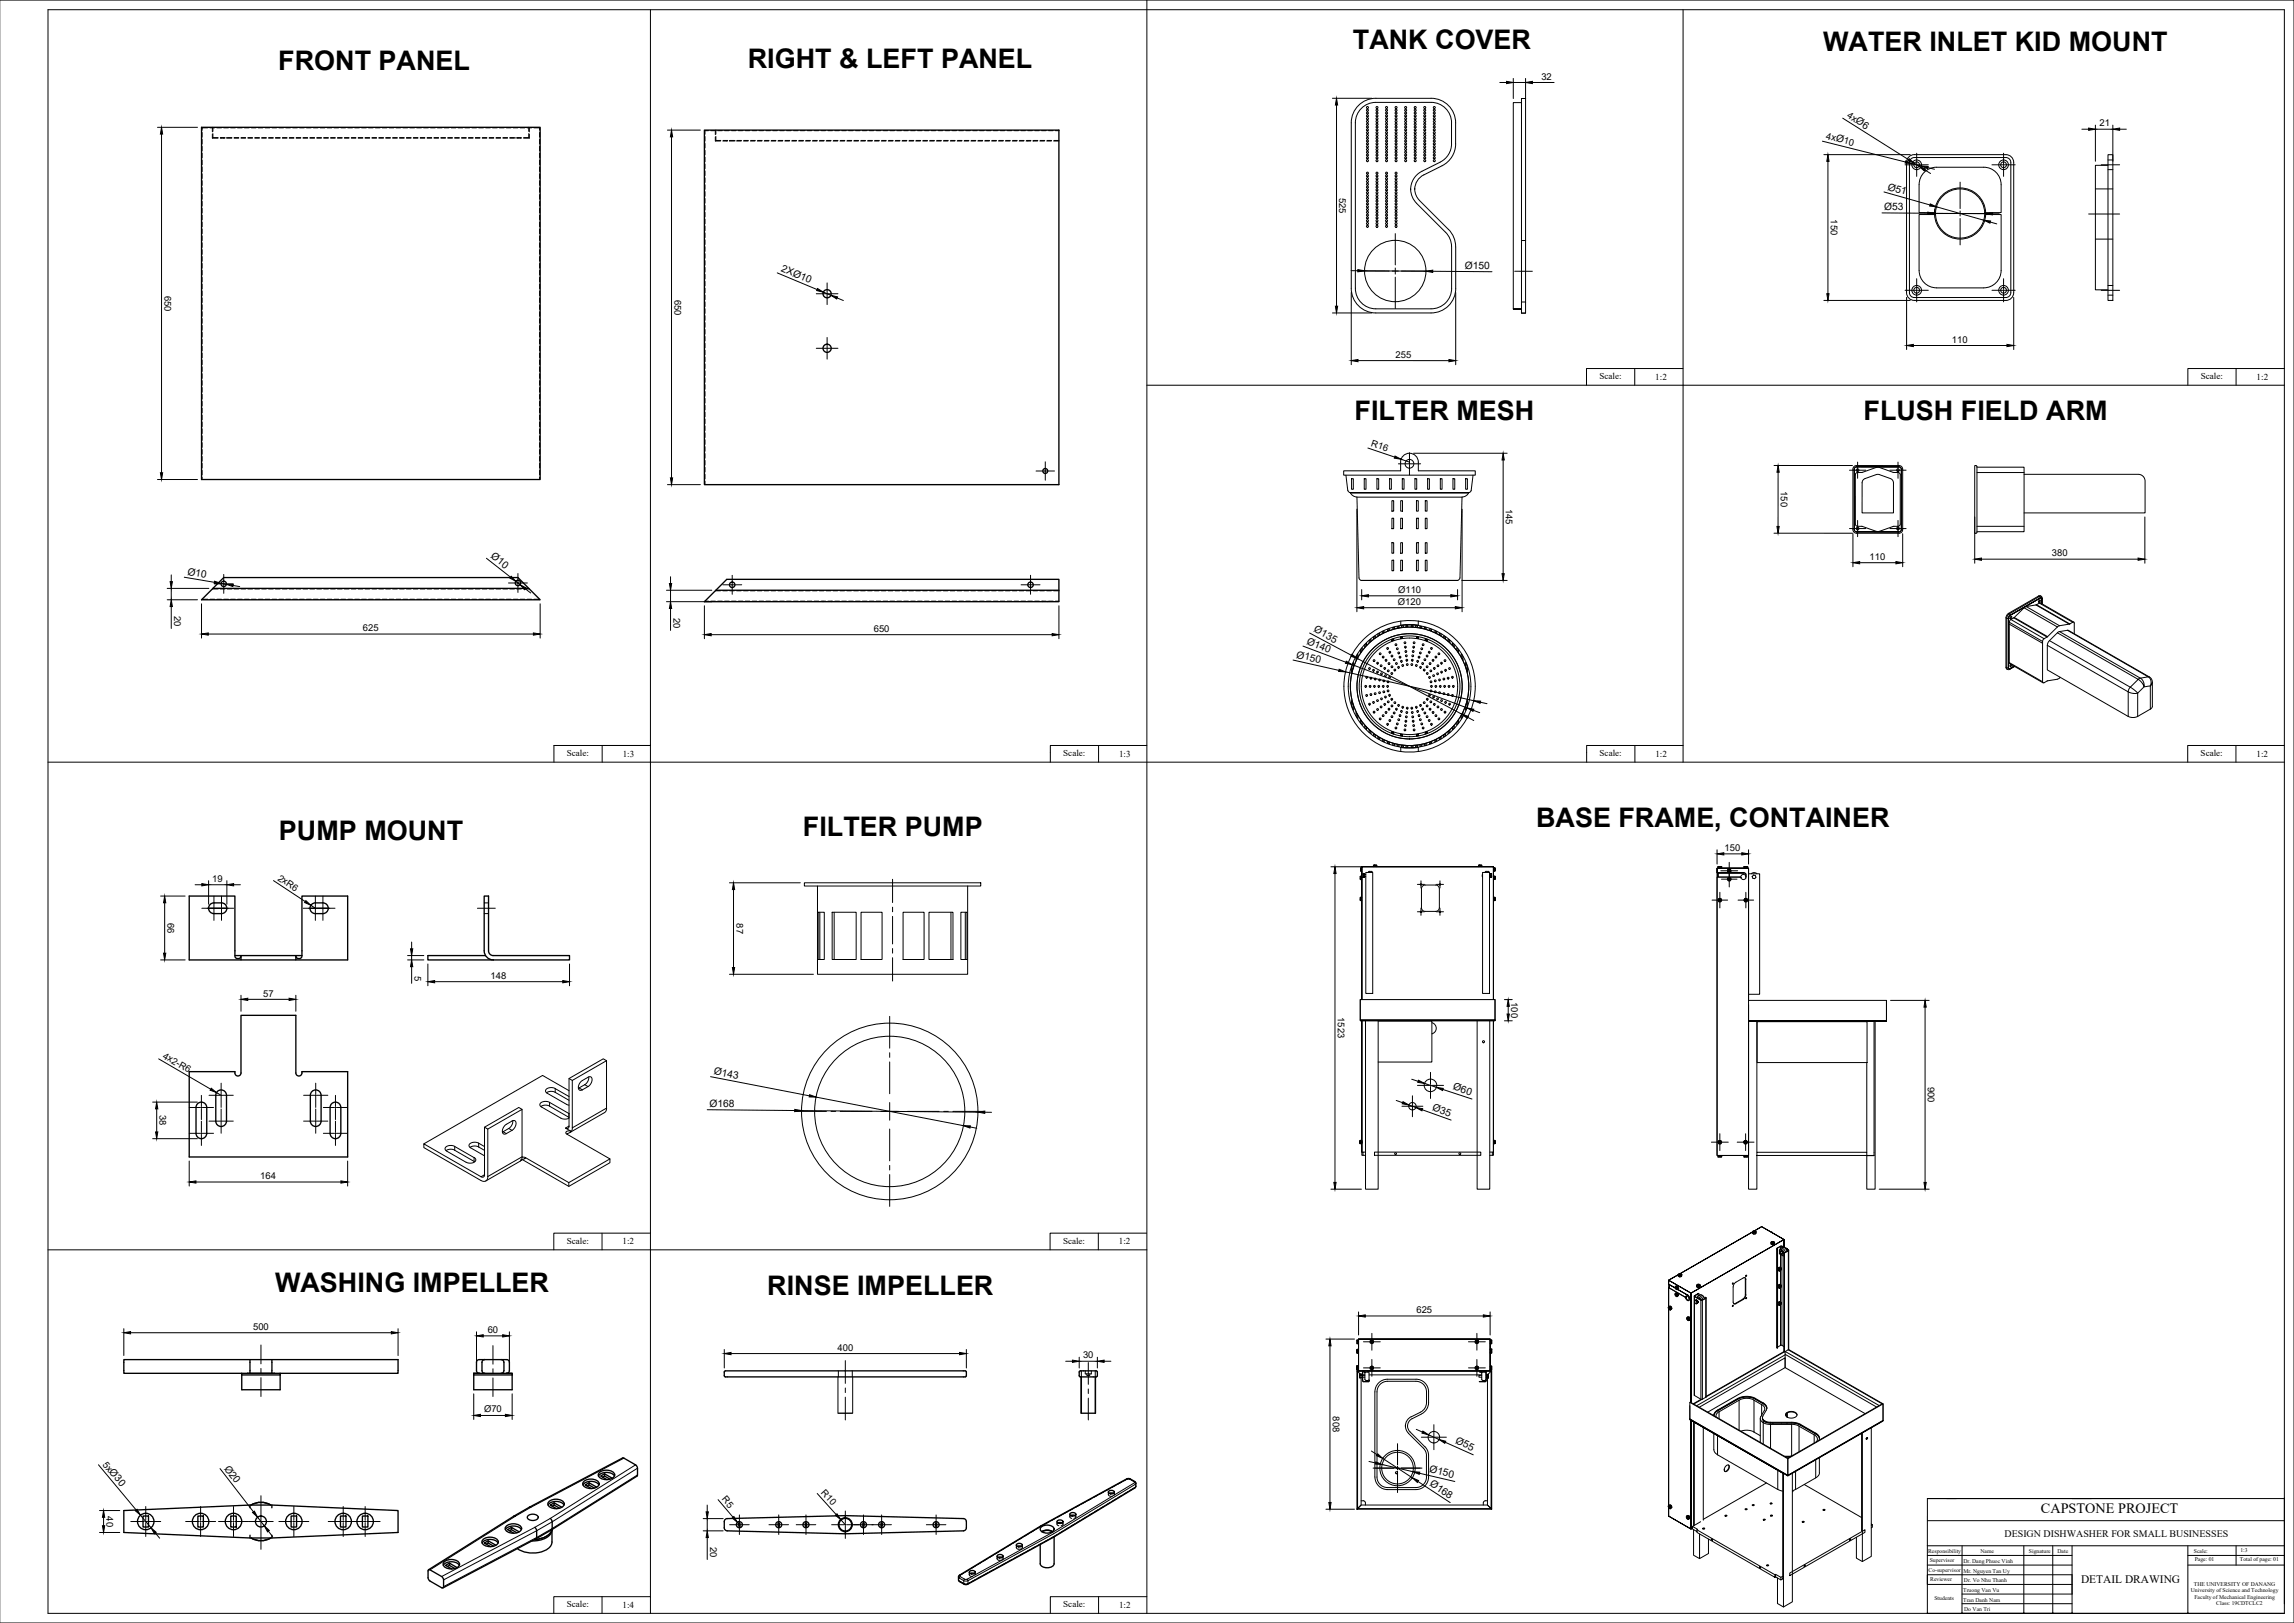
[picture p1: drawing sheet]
<svg xmlns="http://www.w3.org/2000/svg" width="1189mm" height="841mm" viewBox="0 0 1189 841" stroke-linecap="round" stroke-linejoin="round" font-family="sans-serif">
<defs><g id="words">
<g font-size="14">
<text x="701" y="25">TANK COVER</text>
<text x="945" y="26">WATER INLET KID MOUNT</text>
<text x="388" y="35">RIGHT &amp; LEFT PANEL</text>
<text x="144" y="36">FRONT PANEL</text>
<text x="702" y="218">FILTER MESH</text>
<text x="966" y="217">FLUSH FIELD ARM</text>
<text x="796" y="428">BASE FRAME, CONTAINER</text>
<text x="145" y="435">PUMP MOUNT</text>
<text x="416" y="433">FILTER PUMP</text>
<text x="143" y="669">WASHING IMPELLER</text>
<text x="398" y="671">RINSE IMPELLER</text>
</g>
<text font-size="7.4" x="1058" y="784">CAPSTONE PROJECT</text>
<text font-size="5.9" x="1079" y="820">DETAIL DRAWING</text>
<g font-size="5.3">
<text x="978" y="98" transform="rotate(16 978 98)">Ø51</text>
<text x="977" y="109">Ø53</text>
<text x="405" y="140" transform="rotate(23 405 140)">2XØ10</text>
<text x="759" y="139">Ø150</text>
<text x="254" y="289" transform="rotate(38 254 289)">Ø10</text>
<text x="97" y="298" transform="rotate(10 97 298)">Ø10</text>
<text x="680" y="327" transform="rotate(28 680 327)">Ø135</text>
<text x="677" y="334" transform="rotate(21 677 334)">Ø140</text>
<text x="672" y="341" transform="rotate(13 672 341)">Ø150</text>
<text x="370" y="557" transform="rotate(11 370 557)">Ø143</text>
<text x="753" y="565" transform="rotate(18 753 565)">Ø60</text>
<text x="368" y="574" transform="rotate(1 368 574)">Ø168</text>
<text x="742" y="575" transform="rotate(20 742 575)">Ø35</text>
<text x="754" y="748" transform="rotate(24 754 748)">Ø55</text>
<text x="116" y="761" transform="rotate(52 116 761)">Ø20</text>
<text x="741" y="763" transform="rotate(13 741 763)">Ø150</text>
<text x="741" y="770" transform="rotate(33 741 770)">Ø168</text>
</g>
<text font-size="5.2" x="1039" y="796">DESIGN DISHWASHER FOR SMALL BUSINESSES</text>
<g font-size="4.9">
<text x="799" y="41">32</text>
<text x="957" y="61" transform="rotate(32 957 61)">4xØ6</text>
<text x="1088" y="66">21</text>
<text x="946" y="72" transform="rotate(14 946 72)">4xØ10</text>
<text x="694" y="102" transform="rotate(90 694 102)">525</text>
<text x="949" y="114" transform="rotate(90 949 114)">150</text>
<text x="85" y="153" transform="rotate(90 85 153)">650</text>
<text x="349" y="155" transform="rotate(90 349 155)">650</text>
<text x="1012" y="178">110</text>
<text x="723" y="185">255</text>
<text x="710" y="231" transform="rotate(19 710 231)">R16</text>
<text x="923" y="255" transform="rotate(90 923 255)">150</text>
<text x="780" y="264" transform="rotate(90 780 264)">145</text>
<text x="969" y="290">110</text>
<text x="1063" y="288">380</text>
<text x="725" y="307">Ø110</text>
<text x="725" y="313">Ø120</text>
<text x="90" y="319" transform="rotate(90 90 319)">20</text>
<text x="349" y="320" transform="rotate(90 349 320)">20</text>
<text x="188" y="327">625</text>
<text x="453" y="327">650</text>
<text x="894" y="441">150</text>
<text x="144" y="456" transform="rotate(33 144 456)">2xR6</text>
<text x="110" y="457">19</text>
<text x="87" y="478" transform="rotate(90 87 478)">66</text>
<text x="382" y="478" transform="rotate(90 382 478)">87</text>
<text x="215" y="506" transform="rotate(90 215 506)">5</text>
<text x="254" y="507">148</text>
<text x="136" y="516">57</text>
<text x="783" y="519" transform="rotate(90 783 519)">100</text>
<text x="693" y="527" transform="rotate(90 693 527)">1523</text>
<text x="84" y="548" transform="rotate(30 84 548)">4x2-R6</text>
<text x="999" y="563" transform="rotate(90 999 563)">900</text>
<text x="83" y="578" transform="rotate(90 83 578)">38</text>
<text x="135" y="611">164</text>
<text x="734" y="680">625</text>
<text x="131" y="689">500</text>
<text x="253" y="691">60</text>
<text x="434" y="700">400</text>
<text x="561" y="704">30</text>
<text x="251" y="732">Ø70</text>
<text x="691" y="734" transform="rotate(90 691 734)">808</text>
<text x="53" y="759" transform="rotate(50 53 759)">5xØ30</text>
<text x="425" y="774" transform="rotate(48 425 774)">R10</text>
<text x="374" y="777" transform="rotate(50 374 777)">R5</text>
<text x="55" y="786" transform="rotate(90 55 786)">40</text>
<text x="368" y="802" transform="rotate(90 368 802)">20</text>
</g>
<g font-size="4.7">
<text x="829" y="197">Scale:</text>
<text x="858" y="197">1:2</text>
<text x="1141" y="197">Scale:</text>
<text x="1169" y="197">1:2</text>
<text x="294" y="392">Scale:</text>
<text x="323" y="392">1:3</text>
<text x="551" y="392">Scale:</text>
<text x="580" y="392">1:3</text>
<text x="829" y="392">Scale:</text>
<text x="858" y="392">1:2</text>
<text x="1140" y="392">Scale:</text>
<text x="1169" y="392">1:2</text>
<text x="294" y="645">Scale:</text>
<text x="323" y="645">1:2</text>
<text x="551" y="645">Scale:</text>
<text x="580" y="645">1:2</text>
<text x="294" y="833">Scale:</text>
<text x="323" y="833">1:4</text>
<text x="551" y="833">Scale:</text>
<text x="580" y="833">1:2</text>
</g>
<g font-size="3">
<text x="999" y="805">Responsibility</text>
<text x="1000" y="810">Supervisor</text>
<text x="1018" y="810">Dr. Dang Phuoc Vinh</text>
<text x="1026" y="805">Name</text>
<text x="1052" y="805">Signature</text>
<text x="1066" y="805">Date</text>
<text x="1137" y="805">Scale:</text>
<text x="1137" y="809">Page: 01</text>
<text x="1161" y="809">Total of page: 01</text>
<text x="1161" y="804">1:3</text>
<text x="999" y="814">Co-supervisor</text>
<text x="1017" y="815">Mr. Nguyen Tan Uy</text>
<text x="1000" y="819">Reviewer</text>
<text x="1018" y="820">Dr. Vo Nhu Thanh</text>
<text x="1137" y="822">THE UNIVERSITY OF DANANG</text>
<text x="1017" y="825">Truong Van Vu</text>
<text x="1135" y="825">University of Science and Technology</text>
<text x="1003" y="829">Students</text>
<text x="1017" y="830">Tran Danh Nam</text>
<text x="1137" y="828">Faculty of Mechanical Engineering</text>
<text x="1149" y="832">Class: 19CDTCLC2</text>
<text x="1018" y="835">Do Van Tri</text>
</g>
</g></defs>
<!-- layer: MAIN -->
<g fill="none" stroke="#000" stroke-width=".52">
<path d="M0 0h1189v841h-1189M1184 5h-1159v831h1159M847 191v9M1159 191v9M312 386v9M569 386v9M847 386v9M1159 386v9M312 639v9M569 639v9M999 777v59M1009 777h75"/>
<path d="M1014 777h-15h185M1074 777h30M1184 776v55M999 788h185M999 811h75M999 801h185M999 806h75M1017 801v35M1049 801v35M1064 801v35M1074 801v35M1134 811h50"/>
<path d="M1134 806h50M1134 801v35M1159 801v10M312 827v9M569 827v9M999 821h75M1017 826h57M1017 831h57"/>
</g>
<!-- layer: NET DAM -->
<g fill="none" stroke="#000" stroke-width=".52">
<path d="M337 5v831M594 0v836M872 5v390M1184 5v831M691 51h20M693 54v105M742 53h-29M777 43h4M784 41v10M784 43h7M791 41v10M794 43h11"/>
<path d="M944 73l43 11M955 61l34 22M993 79v6M1038 79v6M1079 67h3M1086 65v19M1086 67h9M1095 65v19M1098 67h4M945 80h45M947 84v68M976 99l24 7"/>
<path d="M987 85h6M991 85l5 1M992 85l3 1M993 85h1M993 85v1M993 86v5M994 85h5M998 88l3 2M999 87l4 1M1016 94v14M1032 85h6M1038 85h1"/>
<path d="M1038 85v1M1038 86v5M1039 85h5M1086 98h9M1089 85h9M1092 83h3M1092 88h3M975 110l24 1M1000 111h13M1003 111h26M1003 108v3M1004 107l24 7"/>
<path d="M1015 111h2M1016 109v3M1016 113v14M1018 111h14M1031 115l4 1M1033 111h3M1082 111h16M723 125h.1M723 121v16M723 139v3M789 125h2M1086 124h9"/>
<path d="M700 140h4M700 152v37M704 140h16M707 140l32 1M722 140h3M723 156h.1M723 144v16M726 140h17M743 141h30M754 152v37M785 141h9M789 156h2"/>
<path d="M945 156h45M987 150h6M988 154v27M993 150h1M993 144v6M993 150v1M993 151v5M994 150h5M1032 150h6M1038 150h1M1038 144v6M1038 150v1"/>
<path d="M1038 151v5M1039 150h5M1044 154v27M1089 150h9M1092 153h3M1092 148h3M691 162h20M992 179h48M594 200h590M704 187h47M872 191h-50v9M1184 191h-50v9"/>
<path d="M709 232l14 5M726 238l4 1M730 235v5M733 235h48M779 238v59M963 239v9M984 239v9M725 240h5M726 244v-5a5 5 0 0 1 4-4 5 5 0 0 1 5 4v5M730 240h1M730 240v1M730 241v5"/>
<path d="M731 240h5M919 241h41M921 245v28M958 244h9M979 244h9M703 264v53M758 264v53M919 276h41M958 274h9M960 277v17M963 270v8M979 274h9"/>
<path d="M984 270v8M986 277v17M1023 268v24M1112 268v24M964 292h19M1027 290h81M706 306v5M707 315h47M709 309h43M755 306v5M758 301h23M675 335l22 8"/>
<path d="M679 328l21 12M722 332h-1M722 331l-1 1M726 322v2M727 331h-1M727 330l-1 1M727 330h-1M734 331h1M734 330l1 1M734 330h1M735 322v2M739 332h1"/>
<path d="M739 331l1 1M670 342l24 5M697 348l67 15M701 344l59 23M703 341l55 29M721 379l1 1M721 380h1M740 379l-1 1M740 379h-1M740 380h-1M761 372l3 1M764 368l3 1"/>
<path d="M767 364l4 1M25 395h1159M312 386h25h-50v9M594 386h-50v9M726 380l1 1h-1M726 381h1M726 387v2M735 380l-1 1h1M735 381h-1M735 387v2M872 386h-50v9M1184 386h-50v9"/>
<path d="M142 456l16 11M378 457h37M463 456v12M105 471h16M111 464v6M111 470v1M111 471v6M115 464v6M115 470v1M115 471v6M157 471h17M161 469l2 2"/>
<path d="M163 464v6M163 470v1M163 471v6M167 464v6M167 470v1M167 471v6M247 471h10M251 468h2M251 473h2M380 461v40M463 470v2M463 475v14"/>
<path d="M463 492v2M463 496v12M378 505h44M461 527v16M368 558l51 10M461 546v2M461 550v17M732 559l3 1M98 574h6M104 574h1M104 568v5M104 574h.1"/>
<path d="M104 574v6M105 574h6M108 568h6M114 568h1M115 561v6M115 567v1M115 568v6M115 575v5M115 568h6M157 568h6M163 568h1M164 561v6"/>
<path d="M164 567v1M164 568v6M164 575v5M164 568h6M168 574h5M174 574h.1M174 568v5M174 574v6M174 574h6M367 575h45M412 576h16M415 575l92 1"/>
<path d="M423 569l76 14M431 576h2M435 576h17M457 576h9M461 571v9M470 576h17M489 576h2M494 576h16M510 576h4M724 570l3 1M730 573l4 1M737 575l15 5"/>
<path d="M738 561l6 2M748 565l15 5M98 587h6M104 587h1M104 581v6M104 587v1M104 588v6M105 587h6M108 581h6M114 581h1M115 581h.1M115 582v5"/>
<path d="M115 581h6M157 581h6M163 581h1M164 581h.1M164 582v5M164 581h6M168 587h5M174 587h.1M174 581v6M174 587v1M174 588v6M174 587h6"/>
<path d="M461 585v17M503 584l3 1M461 604v2M461 609v16M337 639h-50v9M594 639h-50v9M25 648h569M51 759l20 23M709 757l4 1M711 752l3 2M716 759l16 4M717 756l15 10"/>
<path d="M734 741l3 1M740 744l6 2M749 747l15 7M114 761l17 22M735 768l17 11M736 763l18 5M73 785l5 7M81 794l2 3M133 786l4 5M139 793l2 3M518 809h1M528 803h1"/>
<path d="M1074 816h-75v5M337 827h-50v9M594 827h-50v9M1017 836h.1M1074 836h.1"/>
<circle cx="730" cy="240" r="2.3"/>
</g>
<!-- layer: MAIN -->
<g fill="#000">
<circle cx="999" cy="836" r=".2"/>
<circle cx="1017" cy="836" r=".2"/>
<circle cx="1049" cy="836" r=".2"/>
<circle cx="1064" cy="836" r=".2"/>
<circle cx="1074" cy="836" r=".2"/>
<circle cx="1134" cy="836" r=".2"/>
</g>
<!-- layer: Visible -->
<g fill="none" stroke="#000" stroke-width=".7">
<path d="M104 66h176v182h-176zM365 67h184v184h-184zM104 311l12-12h152l12 12zM110 305h164M371 306h178v6h-184l12-12h172v6M109 468h2h4a2.8 2.8 0 0 1 3 3 2.8 2.8 0 0 1-3 2h-4a2.8 2.8 0 0 1-3-1 2.8 2.8 0 0 1 1-4zM162 468h1h4a2.8 2.8 0 0 1 3 3 2.8 2.8 0 0 1-3 2h-4a2.8 2.8 0 0 1-2-1 2.8 2.8 0 0 1 1-4zM251 464h2v29l1 2h2h39v2h-39a5 5 0 0 1-5-4zM122 495h31M153 495l1 1 1 1 1-1v-32h24v33h-82v-33h24v31v1l2 1 1-1v-1v2M153 495h3M153 495v2"/>
<path d="M252 495h-30v2h34M125 526h28v30a1.6 1.6 0 0 0 2 2 1.6 1.6 0 0 0 1-3h24v45h-82v-45h24a1.6 1.6 0 0 0 1 3 1.6 1.6 0 0 0 2-2zM103 572a2.8 2.8 0 0 1 3-1 2.8 2.8 0 0 1 1 3v13a2.8 2.8 0 0 1-3 3 2.8 2.8 0 0 1-2-3v-13zM113 565a2.8 2.8 0 0 1 3 0 2.8 2.8 0 0 1 1 3v13a2.8 2.8 0 0 1-2 3 2.8 2.8 0 0 1-3-3v-13zM162 565a2.8 2.8 0 0 1 3 0 2.8 2.8 0 0 1 1 3v13a2.8 2.8 0 0 1-2 3 2.8 2.8 0 0 1-3-3v-13zM172 572a2.8 2.8 0 0 1 3-1 2.8 2.8 0 0 1 2 3v13a2.8 2.8 0 0 1-3 3 2.8 2.8 0 0 1-3-3v-13zM64 705h142v7h-142zM125 712h20M125 712v8h20v-8M130 705v7M141 705v7M246 712h19v8h-19z"/>
<path d="M251 705l-1 1v4v1l1 1M260 705l1 1v5l-1 1M263 712h2h-19M263 712l1-1v-1v-4l-1-1h-15l-1 1v5l1 1M376 711l124-1 1 1v2h-1h-124h-1zM559 711l1-1h8l1 1v2h-1h-1h-7h-1M559 711v2M560 713v19h8v-19M434 732h8M130 780v1M130 780a10 10 0 0 1 10 0M141 780v1"/>
<path d="M284 780a6 6 0 0 1 8 0M285 778a5 5 0 0 1 7 1 5 5 0 0 1-8 0zM287 779l-2 1 3 2M287 780l3 2M302 769a6 6 0 0 1 8 0M303 768a5 5 0 0 1 8 1 5 5 0 0 1-9 0zM304 770h1v-2l4 3M305 768l-2 1 3 2M305 770l3 1M310 765a6 6 0 0 1 8 0M311 763a5 5 0 0 1 8 1 5 5 0 0 1-9 0zM312 765h1v-1l4 2"/>
<path d="M313 764l-2 1 4 2M313 765l3 1M330 764l-44 29M330 764v-4v-1l-7-3-49 25M575 773a1.4 1.4 0 0 1 1-1 1.4 1.4 0 0 1 1 2 1.4 1.4 0 0 1-1 0 1.4 1.4 0 0 1-1-1zM575 774h2M576 774h.1M64 783l66-3h11l65 3v11l-65 3h-11l-66-3zM74 786h3v5h-3zM103 786h2v5h-2zM120 786h2v5h-2zM130 796v1"/>
<path d="M130 797a10 10 0 0 0 10 0M141 796v1M151 786h3v5h-3zM176 786h3v5h-3zM188 786h3v5h-3zM250 800a6 6 0 0 1 8 0M250 798a5 5 0 0 1 8 1 5 5 0 0 1-8 0zM253 798l-2 2 3 1M253 800l3 1M262 793a6 6 0 0 1 8 0M263 791a5 5 0 0 1 7 1 5 5 0 0 1-8 0zM264 793h1v-2l4 3"/>
<path d="M265 791l-2 2 3 2M265 793l3 1M266 786h1M266 786l-44 27M274 785a3 3 0 0 1 5 2 3 3 0 0 1-3 1 3 3 0 0 1-3-2zM274 781h1M274 781l-8 5M277 798a9 9 0 0 0 9-5v6a10 10 0 0 1-11 6l-4-1-3-2M277 791l1 2v4M278 797l-48 26M285 787l1 2v4M286 793l-8 4"/>
<path d="M286 793a9 9 0 0 1-10 6M286 780h1v-1l4 2M383 789h1v2h-1zM403 789h1v2h-1zM417 789h1v2h-1zM438 785l-61 2h-1l-1 1v4l2 1 61 2M438 785l61 2 2 1v4v1h-2l-61 2v-1M438 785v1M447 789h1v2h-1zM457 789v2zM485 789v2zM539 791a4 4 0 0 1 7 1 4 4 0 0 1-7 0z"/>
<path d="M539 791h1M539 791l-42 25v3l3 2h1l45-24M539 791l45-25h2l2 2 1 2-1 1-42 26M540 794l3-1 3 1M540 794l3-1 2 1M546 797h.1M546 796h.1M546 796v14a4 4 0 0 1-7 0v-10M548 788a1.4 1.4 0 0 1 2-1 1.4 1.4 0 0 1 1 2 1.4 1.4 0 0 1-2 1 1.4 1.4 0 0 1-1-2zM548 789h2M549 789h.1M555 784a1.4 1.4 0 0 1 1 0 1.4 1.4 0 0 1 1 1 1.4 1.4 0 0 1-1 1 1.4 1.4 0 0 1-1-2z"/>
<path d="M555 785h2M556 786h.1M222 813l7 5 1 5-8-4zM230 811a6 6 0 0 1 8 0M230 809a5 5 0 0 1 8 2 5 5 0 0 1-8 0zM232 812l1-1v-1l4 2M233 810l-2 1 3 2M233 811l3 2M252 800h1v-2l4 3M503 814a1.4 1.4 0 0 1 1 0 1.4 1.4 0 0 1 1 1 1.4 1.4 0 0 1-2 1 1.4 1.4 0 0 1 0-2zM503 815h2M503 816h1"/>
<path d="M504 816h.1M517 806a1.4 1.4 0 0 1 2-1 1.4 1.4 0 0 1 1 2 1.4 1.4 0 0 1-2 0 1.4 1.4 0 0 1-1-1zM517 807h2M518 807h.1M527 800a1.4 1.4 0 0 1 2 0 1.4 1.4 0 0 1 1 1 1.4 1.4 0 0 1-2 1 1.4 1.4 0 0 1-1-2zM527 801h2M528 802h.1"/>
<circle cx="429" cy="152" r="2.1"/>
<circle cx="429" cy="180" r="2.1"/>
<circle cx="542" cy="244" r="1.3"/>
<circle cx="116" cy="303" r="1.4"/>
<circle cx="268" cy="302" r="1.4"/>
<circle cx="379" cy="303" r="1.4"/>
<circle cx="534" cy="303" r="1.4"/>
<circle cx="76" cy="788" r="4"/>
<circle cx="104" cy="788" r="4"/>
<circle cx="121" cy="788" r="4"/>
<circle cx="135" cy="788" r="2.8"/>
<circle cx="152" cy="788" r="4"/>
<circle cx="178" cy="788" r="4"/>
<circle cx="189" cy="788" r="4"/>
<circle cx="383" cy="790" r="1.6"/>
<circle cx="404" cy="790" r="1.6"/>
<circle cx="418" cy="790" r="1.6"/>
<circle cx="438" cy="790" r="4"/>
<circle cx="438" cy="790" r="3"/>
<circle cx="447" cy="790" r="1.6"/>
<circle cx="457" cy="790" r="1.6"/>
<circle cx="485" cy="790" r="1.6"/>
</g>
<!-- layer: Hidden -->
<g fill="none" stroke="#000" stroke-width=".52">
<path d="M105 69v2M105 72v3M105 76v2M105 79v3M108 66h-3v1M109 66h2M110 66v2M110 70v2h3M110 69v2h3M112 66h3M114 72h3M114 71h3"/>
<path d="M115 71v1M116 71v1M116 66h2M117 71v1M118 72h2M118 71h2M120 66h2M121 72h3M121 71h3M123 66h3M125 72h2M125 71h2"/>
<path d="M127 66h2M128 72h3M128 71h3M130 66h3M132 72h2M132 71h2M134 66h2M136 72h2M136 71h2M137 66h3M139 72h3M139 71h3"/>
<path d="M141 66h2M143 72h2M143 71h2M145 66h2M146 72h3M146 71h3M148 66h3M150 72h2M150 71h2M152 66h2M153 72h3M153 71h3"/>
<path d="M155 66h3M157 72h2M157 71h2M159 66h2M161 72h2M161 71h2M162 66h3M164 72h3M164 71h3M166 66h2M168 72h2M168 71h2"/>
<path d="M170 66h2M171 72h3M171 71h3M173 66h3M175 72h2M175 71h2M177 66h2M178 72h3M178 71h3M180 66h3M182 72h2M182 71h2"/>
<path d="M184 66h2M186 72h2M186 71h2M187 66h3M189 72h3M189 71h3M191 66h2M193 72h2M193 71h2M195 66h2M196 72h3M196 71h3"/>
<path d="M198 66h3M200 72h2M200 71h2M202 66h2M203 72h3M203 71h3M205 66h3M207 72h2M207 71h2M209 66h2M211 72h2M211 71h2"/>
<path d="M212 66h3M214 72h3M214 71h3M216 66h2M218 72h2M218 71h2M220 66h2M221 72h3M221 71h3M223 66h3M225 72h2M225 71h2"/>
<path d="M227 66h2M228 72h3M228 71h3M230 66h3M232 72h2M232 71h2M234 66h2M236 72h2M236 71h2M237 66h3M239 72h3M239 71h3"/>
<path d="M241 66h2M243 72h2M243 71h2M245 66h2M246 72h3M246 71h3M248 66h3M250 72h2M250 71h2M252 66h2M254 72h2M254 71h2"/>
<path d="M255 66h3M257 72h2M257 71h2M259 66h2M261 72h2M261 71h2M262 66h3M264 72h3M264 71h3M266 66h2M267 71v1M268 72h2"/>
<path d="M268 71h2M268 71v1M270 66h2M270 71v1M273 66h3M274 66v2M274 69v2h-3M274 70v2h-3M277 66h3v1M280 69v2M280 72v3M280 76v2"/>
<path d="M280 79v3M365 71v2M365 74v3M365 78v2M367 68h-2v2M368 68h3v2M371 71v2h2M371 67v3M371 71v2h3M372 68h2M375 73h2M376 68h2"/>
<path d="M377 73h.1M378 73h.1M378 73h3M379 68h2M382 73h2M383 68h2M385 73h3M386 68h3M389 73h2M390 68h2M392 73h3M393 73h2"/>
<path d="M393 68h3M396 73h2M396 73h3M397 68h2M400 73h2M401 68h2M403 73h3M404 68h2M407 73h2M408 68h2M410 73h3M411 68h3"/>
<path d="M414 73h2M415 68h2M417 73h3M418 73h2M418 68h3M421 73h2M421 73h3M422 68h2M425 73h2M426 68h2M428 73h3M429 68h2"/>
<path d="M432 73h2M433 68h2M435 73h3M436 68h3M439 73h2M440 68h2M442 73h3M443 73h2M443 68h3M446 73h2M446 73h3M447 68h2"/>
<path d="M450 73h2M451 68h2M453 73h3M454 68h2M457 73h2M458 68h2M460 73h3M461 68h3M464 73h2M465 68h2M467 73h3M468 73h2"/>
<path d="M468 68h3M471 73h2M471 73h3M472 68h2M475 73h2M476 68h2M478 73h3M479 68h2M482 73h2M483 68h2M485 73h3M486 68h3"/>
<path d="M489 73h2M490 68h2M492 73h3M493 73h2M493 68h3M496 73h2M496 73h3M497 68h2M500 73h2M501 68h2M503 73h3M504 68h2"/>
<path d="M507 73h2M508 68h2M510 73h3M511 68h3M514 73h2M515 68h2M517 73h3M518 73h2M518 68h3M521 73h2M521 73h3M522 68h2"/>
<path d="M525 73h2M526 68h2M528 73h3M529 68h2M532 73h2M533 68h2M533 73h.1M536 68h3M538 73h-3h3M539 73h2M540 68h2M542 73h3"/>
<path d="M543 73h2M543 68h3M546 73h3M547 68h2M105 83v2M105 87v2M105 90v2M105 94v2M105 97v3M280 83v2M280 87v2M280 90v2"/>
<path d="M280 94v2M280 97v3M365 81v3M365 85v2M365 89v2M365 92v3M365 96v2M365 99v3M105 101v2M105 104v3M105 108v2M105 112v2"/>
<path d="M105 115v2M105 119v2M280 101v2M280 104v3M280 108v2M280 112v2M280 115v2M280 119v2M365 103v2M365 106v3M365 110v2M365 114v2"/>
<path d="M365 117v3M105 122v3M105 126v2M105 129v3M105 133v2M105 137v2M280 122v3M280 126v2M280 129v3M280 133v2M280 137v2M365 121v2"/>
<path d="M365 124v3M365 128v2M365 131v3M365 135v2M365 139v2M105 140v2M105 144v2M105 147v3M105 151v2M105 154v3M105 158v2M280 140v2"/>
<path d="M280 144v2M280 147v3M280 151v2M280 154v3M280 158v2M365 142v3M365 146v2M365 149v3M365 153v2M365 156v3M105 162v2M105 165v2"/>
<path d="M105 169v2M105 172v3M105 176v2M105 179v3M280 162v2M280 165v2M280 169v2M280 172v3M280 176v2M280 179v3M365 160v2M365 164v2"/>
<path d="M365 167v3M365 171v2M365 174v3M365 178v2M105 183v2M105 187v2M105 190v2M105 194v2M105 197v3M280 183v2M280 187v2M280 190v2"/>
<path d="M280 194v2M280 197v3M365 181v3M365 185v2M365 189v2M365 192v3M365 196v2M365 199v3M105 201v2M105 204v3M105 208v2M105 212v2"/>
<path d="M105 215v2M105 219v2M280 201v2M280 204v3M280 208v2M280 212v2M280 215v2M280 219v2M365 203v2M365 206v3M365 210v2M365 214v2"/>
<path d="M365 217v3M105 222v3M105 226v2M105 229v3M105 233v2M105 237v2M280 222v3M280 226v2M280 229v3M280 233v2M280 237v2M365 221v2"/>
<path d="M365 224v3M365 228v2M365 231v3M365 235v2M365 239v2M105 240v2M105 244v2M105 247v1M280 240v2M280 244v2M280 247v1M365 242v3"/>
<path d="M365 246v2M365 249v2M105 311h3M109 311h2M110 305h3M112 311h3M114 305h3M116 311h2M118 305h2M120 311h2M121 305h3M123 311h3"/>
<path d="M125 305h2M127 311h2M128 305h3M130 311h3M132 305h2M134 311h2M136 305h2M137 311h3M139 305h3M141 311h2M143 305h2M145 311h2"/>
<path d="M146 305h3M148 311h3M150 305h2M152 311h2M153 305h3M155 311h3M157 305h2M159 311h2M161 305h2M162 311h3M164 305h3M166 311h2"/>
<path d="M168 305h2M170 311h2M171 305h3M173 311h3M175 305h2M177 311h2M178 305h3M180 311h3M182 305h2M184 311h2M186 305h2M187 311h3"/>
<path d="M189 305h3M191 311h2M193 305h2M195 311h2M196 305h3M198 311h3M200 305h2M202 311h2M203 305h3M205 311h3M207 305h2M209 311h2"/>
<path d="M211 305h2M212 311h3M214 305h3M216 311h2M218 305h2M220 311h2M221 305h3M223 311h3M225 305h2M227 311h2M228 305h3M230 311h3"/>
<path d="M232 305h2M234 311h2M236 305h2M237 311h3M239 305h3M241 311h2M243 305h2M245 311h2M246 305h3M248 311h3M250 305h2M252 311h2"/>
<path d="M254 305h2M255 311h3M257 305h2M259 311h2M261 305h2M262 311h3M264 305h3M266 311h2M268 305h2M270 311h2M271 305h3M273 311h3"/>
<path d="M277 311h3M365 312h2M368 312h3M371 306h2M372 312h2M375 306h2M376 312h2M378 306h3M379 312h2M382 306h2M383 312h2M385 306h3"/>
<path d="M386 312h3M389 306h2M390 312h2M392 306h3M393 312h3M396 306h2M397 312h2M400 306h2M401 312h2M403 306h3M404 312h2M407 306h2"/>
<path d="M408 312h2M410 306h3M411 312h3M414 306h2M415 312h2M417 306h3M418 312h3M421 306h2M422 312h2M425 306h2M426 312h2M427 312h.1"/>
<path d="M428 306h3M429 312h2M431 312h.1M432 306h2M433 312h2M435 306h3M436 312h3M439 306h2M440 312h2M442 306h3M443 312h3M446 306h2"/>
<path d="M447 312h2M450 306h2M451 312h2M453 306h3M454 312h2M457 306h2M458 312h2M460 306h3M461 312h3M464 306h2M465 312h2M467 306h3"/>
<path d="M468 312h3M471 306h2M472 312h2M475 306h2M476 312h2M478 306h3M479 312h2M482 306h2M483 312h2M485 306h3M486 312h3M489 306h2"/>
<path d="M490 312h2M492 306h3M493 312h3M496 306h2M497 312h2M500 306h2M501 312h2M503 306h3M504 312h2M507 306h2M508 312h2M510 306h3"/>
<path d="M511 312h3M514 306h2M515 312h2M517 306h3M518 312h3M521 306h2M522 312h2M525 306h2M526 312h2M528 306h3M529 312h2M532 306h2"/>
<path d="M533 312h2M535 306h3M536 312h3M539 306h2M540 312h2M540 312h.1M542 306h3M543 312h.1M543 312h3M546 306h3M547 312h2M434 710v3"/>
<path d="M442 710v3M560 710v3M562 710v2h4v-2M563 712v1h2v-1M568 710v3M574 773v1M575 774a1.1 1.1 0 0 0 0 1 1.1 1.1 0 0 0 1 0M577 774v1M578 773v1M546 796h.1M548 789v1M548 789v1l1 1"/>
<path d="M550 789l1 1-1 1M551 789v1M554 785v1M555 785l-1 1 1 1M557 785l1 1-1 1M558 785v1M502 815v1M503 815l-1 1 2 1M505 815v1v-1M517 806v2M517 807v1l1 1M519 807l1 1-1 1"/>
<path d="M520 806v2M527 801v1M527 801v1l1 1M529 801l1 1-1 1M530 801v1M539 800h.1"/>
</g>
<!-- layer: NET NHAT -->
<g fill="none" stroke="#000" stroke-width=".52">
<path d="M82 66h20M84 69v176M346 67h17M348 71v177M403 141l20 9M423 152h5M427 151l4 2M428 152h1M429 147v5M429 152h.1M429 153v5M429 152h5"/>
<path d="M434 154l3 2M429 175v5M423 180h5M428 180h1M429 180v1M429 181v5M429 180h5M542 239v10M82 248h20M346 251h17M537 244h9M89 298v3"/>
<path d="M95 299l16 3M116 298v9M252 289l13 10M268 297v10M348 299v3M379 298v10M534 298v10M87 305h21M87 311h15M89 305v6M89 314v12M104 313v18"/>
<path d="M111 303h10M115 302l2 1M121 303l3 1M264 302h9M267 301l3 2M272 305l3 2M280 313v18M345 306h24M345 312h24M348 306v6M348 315v12M365 314v17"/>
<path d="M375 303h9M529 303h10M549 314v17M108 329h168M369 329h176M101 458h4M108 456v13M108 458h10M118 456v13M121 458h4M690 449h16M692 453v160"/>
<path d="M735 458h3M736 456v4M744 458h4M746 456v4M890 440v8M892 451h9M892 456h8M893 442h10M896 447v13M906 440v8M83 464h13M85 468v26"/>
<path d="M735 472h3M736 471v3M744 472h4M746 471v3M887 466h8M891 462v8M901 466h8M905 462v8M83 497h13M211 497h9M211 495h9M213 488v4"/>
<path d="M213 495v2M222 500v11M295 500v11M125 516v8M128 518h22M153 516v8M213 501v9M225 509h67M780 518h4M980 518h20M780 529h4M782 521v4"/>
<path d="M998 522v91M82 549l27 15M741 556v6M79 571h23M81 575v12M112 566l3 2M727 573h10M732 568v11M735 562h6M741 562h1M741 562v1M741 563v6"/>
<path d="M742 562h6M79 590h23M887 592h9M891 587v9M900 592h9M905 588v8M98 602v13M102 613h75M180 602v13M690 616h16M974 616h26M704 680v12"/>
<path d="M772 680v12M64 689v13M68 691h135M135 697v10M206 689v13M247 690v16M250 692h11M255 697v10M264 690v16M375 699v10M501 699v10M687 694h15"/>
<path d="M689 697v82M707 695h8M708 682h61M711 691v9M761 695h9M765 691v9M135 709v3M135 714v10M255 709v3M255 714v10M379 701h118M438 705v12"/>
<path d="M438 719v3M552 705h4M559 703v6M559 705h10M564 706v11M564 720v2M569 703v6M572 705h4M707 709h8M711 704v9M761 709h9M765 704v9"/>
<path d="M246 722v14M249 733h13M265 722v14M438 724v12M564 724v12M743 738v6M724 748v11M724 760v2M737 745h6M743 745h.1M743 744v1M743 745v6"/>
<path d="M744 745h6M135 775v13M367 780v3M372 777l8 9M424 774l9 11M712 761h11M723 761h2M724 762v11M726 761h11M52 783h10M52 794h10M54 786v5"/>
<path d="M68 788h7M75 788h1M76 781v7M76 788v1M76 789v7M76 788h7M96 788h7M104 788h.1M104 781v7M104 788v1M104 789v7M105 788h7"/>
<path d="M113 788h7M121 788h.1M121 781v7M121 788v1M121 789v7M122 788h13M135 788h1M135 788v1M135 789v14M136 788h6M145 788h6M152 788h1"/>
<path d="M152 781v7M152 788v1M152 789v7M153 788h7M170 788h7M177 788h1M178 781v7M178 788v1M178 789v7M179 788h9M189 788h1M189 781v7"/>
<path d="M189 788v1M189 789v7M190 788h7M364 787h11M364 793h11M367 787v6M367 797v11M378 790h10M382 789l1 1M383 785v10M399 790h10M404 785v10"/>
<path d="M413 790h10M418 785v10M431 790h6M436 787l2 3M438 790h.1M438 783v6M438 791v6M439 790h23M447 785v10M457 785v10M480 790h10M485 785v10"/>
<path d="M687 782h15"/>
</g>
<g fill="#000" stroke="#000" stroke-width=".52">
<path d="M84 66v3h-1zM348 67l1 4h-2zM424 150l3 1h-4zM431 153l3 1v1zM83 245h1v3zM347 248h2l-1 3zM265 299l2 2-3-1zM88 301h1v4zM89 311v3h-1zM111 301l4 1h-4zM117 303h4v1zM270 303l3 2-1 1z"/>
<path d="M347 302h1v4zM348 312v3h-1zM104 329l4-1v1zM276 328l4 1h-4zM365 329l4-1v1zM545 328l4 1h-4zM105 458h3l-3 1zM118 458h3v1zM692 449v4h-1zM890 442h3v1zM903 442h3l-3 1zM85 464l1 4h-1z"/>
<path d="M85 494h1l-1 3zM213 492h1l-1 3zM125 518l3-1v1zM150 517l3 1h-3zM213 497l1 4h-1zM222 509l3-1v1zM292 508l3 1h-3zM782 518v3h-1zM781 525h1v4zM998 518v4h-1zM81 571l1 4h-1zM109 564l3 2-3-1z"/>
<path d="M81 587h1l-1 3zM98 613l4-1v1zM177 612l3 1h-3zM691 613h1v3zM997 613h1v3zM64 691l4-1v1zM203 690l3 1h-3zM247 692h3v1zM261 692h3l-3 1zM689 694l1 3h-1zM704 682l4-1v2zM769 681l3 1-3 1z"/>
<path d="M375 701h4v1zM497 701h4l-4 1zM556 705h3l-3 1zM569 705h3v1zM246 733h3v1zM262 733h3l-3 1zM689 779h1l-1 3zM54 783v3h-1zM53 791h1v3zM366 783h1v4zM367 793v4h-1zM379 787l1-1 2 3z"/>
<path d="M433 785l1-1 2 3z"/>
</g>
<!-- layer: Visible Narrow -->
<g fill="none" stroke="#000" stroke-width=".52">
<path d="M434 713v19M442 713v19M560 713v19M568 713v19M323 756l-48 25-52 32M329 759l-44 28-56 30M330 764l-52 33-48 25M330 761l-44 28-56 30M584 766h.1M584 766h1M584 766l-44 25-42 25M585 766l3 2"/>
<path d="M586 766h-1M588 768l-42 26-45 24M588 768h.1M588 771h.1M588 771l-42 25-44 25M589 770l-1 1M589 769l-43 26-44 24M497 819h.1M497 817v1M497 819v1M497 818l2 1v2M497 819l2 2"/>
<path d="M497 816h1M498 816v1M498 817l-1 1M498 817l2 1h1M500 818l-1 1h3M501 818l1 1M502 819v2M499 821h1M499 821h3M502 821h.1"/>
</g>
<!-- layer: Hidden Narrow -->
<g fill="none" stroke="#000" stroke-width=".52">
<path d="M559 780l-2 1M563 778l-3 1M566 777l-2 1M569 775l-2 1M572 773l-2 1M575 771l-2 2M575 779l-2 1M578 770l-2 1M578 777l-2 1M581 768l-2 1M581 775l-2 1M584 767h2"/>
<path d="M584 767h-2M584 766v1M584 773l-2 1M586 766v1M586 767l2 1M588 768h.1M588 771l-2 1M588 768l1 1M527 798l-2 2M530 797l-2 1M533 795l-2 1M536 793l-2 1"/>
<path d="M540 800l-2 1M541 790l-4 2M543 798l-2 1M544 789l-2 1M547 787l-2 1M548 795l-4 2M550 785l-2 1M551 793l-2 2M553 783l-2 2M554 792l-2 1M556 782l-2 1M557 790l-2 1"/>
<path d="M560 788l-2 1M563 786l-2 1M566 784l-2 1M569 782l-2 2M572 780l-2 2M497 820l3 1M498 820h.1M499 815l-2 2M502 813l-2 2M506 811l-3 2M506 818l-2 2M509 810l-2 1"/>
<path d="M509 817l-2 1M512 808l-2 1M512 815l-2 1M515 806l-2 1M515 813l-2 1M518 804l-2 1M518 812l-2 1M521 802l-2 1M521 810l-2 1M524 800l-2 2M524 808l-2 1M528 806l-3 2"/>
<path d="M531 805l-2 1M534 803l-2 1M537 801l-2 1M501 821h-1M503 820l-1 1"/>
</g>
<!-- layer: PDF8_Visible -->
<g fill="none" stroke="#000" stroke-width=".52">
<path d="M713 53a11 11 0 0 0-11 11v85a11 11 0 0 0 11 11h29a11 11 0 0 0 10-11M742 53a11 11 0 0 1 10 11v11M789 51h2v111h-2zM789 53h-5v107h5h-5M752 74a11 11 0 0 1-6 10l-9 5a10 10 0 0 0-3 16l15 15a11 11 0 0 1 3 8v21M747 86a13 13 0 0 0 7-11v-11a13 13 0 0 0-12-13h-29a13 13 0 0 0-13 13v85a13 13 0 0 0 13 13h29a13 13 0 0 0 12-13v-21a13 13 0 0 0-3-9l-15-15a8 8 0 0 1 2-13l9-5M789 162h2"/>
<circle cx="709" cy="57" r=".5"/>
<circle cx="709" cy="56" r=".5"/>
<circle cx="709" cy="59" r=".5"/>
<circle cx="714" cy="57" r=".5"/>
<circle cx="714" cy="59" r=".5"/>
<circle cx="714" cy="56" r=".5"/>
<circle cx="719" cy="59" r=".5"/>
<circle cx="719" cy="57" r=".5"/>
<circle cx="719" cy="56" r=".5"/>
<circle cx="724" cy="57" r=".5"/>
<circle cx="724" cy="59" r=".5"/>
<circle cx="724" cy="56" r=".5"/>
<circle cx="728" cy="59" r=".5"/>
<circle cx="728" cy="57" r=".5"/>
<circle cx="728" cy="56" r=".5"/>
<circle cx="733" cy="59" r=".5"/>
<circle cx="733" cy="57" r=".5"/>
<circle cx="733" cy="56" r=".5"/>
<circle cx="738" cy="56" r=".5"/>
<circle cx="738" cy="59" r=".5"/>
<circle cx="738" cy="57" r=".5"/>
<circle cx="743" cy="59" r=".5"/>
<circle cx="743" cy="57" r=".5"/>
<circle cx="743" cy="56" r=".5"/>
<circle cx="709" cy="64" r=".5"/>
<circle cx="709" cy="75" r=".5"/>
<circle cx="709" cy="73" r=".5"/>
<circle cx="709" cy="76" r=".5"/>
<circle cx="709" cy="69" r=".5"/>
<circle cx="709" cy="67" r=".5"/>
<circle cx="709" cy="66" r=".5"/>
<circle cx="709" cy="70" r=".5"/>
<circle cx="709" cy="72" r=".5"/>
<circle cx="709" cy="77" r=".5"/>
<circle cx="709" cy="60" r=".5"/>
<circle cx="709" cy="62" r=".5"/>
<circle cx="709" cy="63" r=".5"/>
<circle cx="709" cy="79" r=".5"/>
<circle cx="714" cy="72" r=".5"/>
<circle cx="714" cy="75" r=".5"/>
<circle cx="714" cy="77" r=".5"/>
<circle cx="714" cy="69" r=".5"/>
<circle cx="714" cy="66" r=".5"/>
<circle cx="714" cy="79" r=".5"/>
<circle cx="714" cy="76" r=".5"/>
<circle cx="714" cy="70" r=".5"/>
<circle cx="714" cy="64" r=".5"/>
<circle cx="714" cy="73" r=".5"/>
<circle cx="714" cy="67" r=".5"/>
<circle cx="714" cy="60" r=".5"/>
<circle cx="714" cy="62" r=".5"/>
<circle cx="714" cy="63" r=".5"/>
<circle cx="719" cy="77" r=".5"/>
<circle cx="719" cy="79" r=".5"/>
<circle cx="719" cy="63" r=".5"/>
<circle cx="719" cy="67" r=".5"/>
<circle cx="719" cy="66" r=".5"/>
<circle cx="719" cy="75" r=".5"/>
<circle cx="719" cy="60" r=".5"/>
<circle cx="719" cy="69" r=".5"/>
<circle cx="719" cy="73" r=".5"/>
<circle cx="719" cy="70" r=".5"/>
<circle cx="719" cy="62" r=".5"/>
<circle cx="719" cy="76" r=".5"/>
<circle cx="719" cy="72" r=".5"/>
<circle cx="719" cy="64" r=".5"/>
<circle cx="724" cy="64" r=".5"/>
<circle cx="724" cy="66" r=".5"/>
<circle cx="724" cy="69" r=".5"/>
<circle cx="724" cy="60" r=".5"/>
<circle cx="724" cy="77" r=".5"/>
<circle cx="724" cy="76" r=".5"/>
<circle cx="724" cy="75" r=".5"/>
<circle cx="724" cy="73" r=".5"/>
<circle cx="724" cy="79" r=".5"/>
<circle cx="724" cy="67" r=".5"/>
<circle cx="724" cy="62" r=".5"/>
<circle cx="724" cy="72" r=".5"/>
<circle cx="724" cy="70" r=".5"/>
<circle cx="724" cy="63" r=".5"/>
<circle cx="728" cy="72" r=".5"/>
<circle cx="728" cy="66" r=".5"/>
<circle cx="728" cy="79" r=".5"/>
<circle cx="728" cy="63" r=".5"/>
<circle cx="728" cy="69" r=".5"/>
<circle cx="728" cy="77" r=".5"/>
<circle cx="728" cy="64" r=".5"/>
<circle cx="728" cy="60" r=".5"/>
<circle cx="728" cy="73" r=".5"/>
<circle cx="728" cy="76" r=".5"/>
<circle cx="728" cy="75" r=".5"/>
<circle cx="728" cy="62" r=".5"/>
<circle cx="728" cy="70" r=".5"/>
<circle cx="728" cy="67" r=".5"/>
<circle cx="733" cy="73" r=".5"/>
<circle cx="733" cy="70" r=".5"/>
<circle cx="733" cy="76" r=".5"/>
<circle cx="733" cy="66" r=".5"/>
<circle cx="733" cy="67" r=".5"/>
<circle cx="733" cy="69" r=".5"/>
<circle cx="733" cy="64" r=".5"/>
<circle cx="733" cy="75" r=".5"/>
<circle cx="733" cy="79" r=".5"/>
<circle cx="733" cy="63" r=".5"/>
<circle cx="733" cy="62" r=".5"/>
<circle cx="733" cy="60" r=".5"/>
<circle cx="733" cy="77" r=".5"/>
<circle cx="733" cy="72" r=".5"/>
<circle cx="738" cy="79" r=".5"/>
<circle cx="738" cy="77" r=".5"/>
<circle cx="738" cy="73" r=".5"/>
<circle cx="738" cy="62" r=".5"/>
<circle cx="738" cy="67" r=".5"/>
<circle cx="738" cy="70" r=".5"/>
<circle cx="738" cy="76" r=".5"/>
<circle cx="738" cy="63" r=".5"/>
<circle cx="738" cy="60" r=".5"/>
<circle cx="738" cy="66" r=".5"/>
<circle cx="738" cy="75" r=".5"/>
<circle cx="738" cy="64" r=".5"/>
<circle cx="738" cy="72" r=".5"/>
<circle cx="738" cy="69" r=".5"/>
<circle cx="743" cy="62" r=".5"/>
<circle cx="743" cy="60" r=".5"/>
<circle cx="743" cy="63" r=".5"/>
<circle cx="743" cy="75" r=".5"/>
<circle cx="743" cy="76" r=".5"/>
<circle cx="743" cy="72" r=".5"/>
<circle cx="743" cy="66" r=".5"/>
<circle cx="743" cy="69" r=".5"/>
<circle cx="743" cy="70" r=".5"/>
<circle cx="743" cy="64" r=".5"/>
<circle cx="743" cy="73" r=".5"/>
<circle cx="743" cy="77" r=".5"/>
<circle cx="743" cy="79" r=".5"/>
<circle cx="743" cy="67" r=".5"/>
<circle cx="709" cy="97" r=".5"/>
<circle cx="709" cy="100" r=".5"/>
<circle cx="709" cy="94" r=".5"/>
<circle cx="709" cy="82" r=".5"/>
<circle cx="709" cy="91" r=".5"/>
<circle cx="709" cy="90" r=".5"/>
<circle cx="709" cy="96" r=".5"/>
<circle cx="709" cy="80" r=".5"/>
<circle cx="709" cy="83" r=".5"/>
<circle cx="709" cy="98" r=".5"/>
<circle cx="709" cy="93" r=".5"/>
<circle cx="714" cy="82" r=".5"/>
<circle cx="714" cy="83" r=".5"/>
<circle cx="714" cy="80" r=".5"/>
<circle cx="714" cy="96" r=".5"/>
<circle cx="714" cy="100" r=".5"/>
<circle cx="714" cy="94" r=".5"/>
<circle cx="714" cy="90" r=".5"/>
<circle cx="714" cy="98" r=".5"/>
<circle cx="714" cy="97" r=".5"/>
<circle cx="714" cy="91" r=".5"/>
<circle cx="714" cy="93" r=".5"/>
<circle cx="719" cy="82" r=".5"/>
<circle cx="719" cy="98" r=".5"/>
<circle cx="719" cy="94" r=".5"/>
<circle cx="719" cy="97" r=".5"/>
<circle cx="719" cy="83" r=".5"/>
<circle cx="719" cy="80" r=".5"/>
<circle cx="719" cy="91" r=".5"/>
<circle cx="719" cy="90" r=".5"/>
<circle cx="719" cy="100" r=".5"/>
<circle cx="719" cy="96" r=".5"/>
<circle cx="719" cy="93" r=".5"/>
<circle cx="724" cy="83" r=".5"/>
<circle cx="724" cy="82" r=".5"/>
<circle cx="724" cy="100" r=".5"/>
<circle cx="724" cy="91" r=".5"/>
<circle cx="724" cy="80" r=".5"/>
<circle cx="724" cy="96" r=".5"/>
<circle cx="724" cy="98" r=".5"/>
<circle cx="724" cy="94" r=".5"/>
<circle cx="724" cy="93" r=".5"/>
<circle cx="724" cy="90" r=".5"/>
<circle cx="724" cy="97" r=".5"/>
<circle cx="728" cy="82" r=".5"/>
<circle cx="728" cy="80" r=".5"/>
<circle cx="728" cy="83" r=".5"/>
<circle cx="733" cy="83" r=".5"/>
<circle cx="733" cy="82" r=".5"/>
<circle cx="733" cy="80" r=".5"/>
<circle cx="738" cy="83" r=".5"/>
<circle cx="738" cy="82" r=".5"/>
<circle cx="738" cy="80" r=".5"/>
<circle cx="743" cy="83" r=".5"/>
<circle cx="743" cy="82" r=".5"/>
<circle cx="743" cy="80" r=".5"/>
<circle cx="709" cy="106" r=".5"/>
<circle cx="709" cy="109" r=".5"/>
<circle cx="709" cy="114" r=".5"/>
<circle cx="709" cy="103" r=".5"/>
<circle cx="709" cy="111" r=".5"/>
<circle cx="709" cy="113" r=".5"/>
<circle cx="709" cy="117" r=".5"/>
<circle cx="709" cy="107" r=".5"/>
<circle cx="709" cy="110" r=".5"/>
<circle cx="709" cy="101" r=".5"/>
<circle cx="709" cy="116" r=".5"/>
<circle cx="709" cy="104" r=".5"/>
<circle cx="714" cy="117" r=".5"/>
<circle cx="714" cy="116" r=".5"/>
<circle cx="714" cy="106" r=".5"/>
<circle cx="714" cy="109" r=".5"/>
<circle cx="714" cy="111" r=".5"/>
<circle cx="714" cy="114" r=".5"/>
<circle cx="714" cy="113" r=".5"/>
<circle cx="714" cy="110" r=".5"/>
<circle cx="714" cy="107" r=".5"/>
<circle cx="714" cy="104" r=".5"/>
<circle cx="714" cy="101" r=".5"/>
<circle cx="714" cy="103" r=".5"/>
<circle cx="719" cy="107" r=".5"/>
<circle cx="719" cy="116" r=".5"/>
<circle cx="719" cy="101" r=".5"/>
<circle cx="719" cy="103" r=".5"/>
<circle cx="719" cy="104" r=".5"/>
<circle cx="719" cy="113" r=".5"/>
<circle cx="719" cy="114" r=".5"/>
<circle cx="719" cy="106" r=".5"/>
<circle cx="719" cy="117" r=".5"/>
<circle cx="719" cy="111" r=".5"/>
<circle cx="719" cy="109" r=".5"/>
<circle cx="719" cy="110" r=".5"/>
<circle cx="724" cy="117" r=".5"/>
<circle cx="724" cy="106" r=".5"/>
<circle cx="724" cy="114" r=".5"/>
<circle cx="724" cy="103" r=".5"/>
<circle cx="724" cy="104" r=".5"/>
<circle cx="724" cy="111" r=".5"/>
<circle cx="724" cy="113" r=".5"/>
<circle cx="724" cy="116" r=".5"/>
<circle cx="724" cy="110" r=".5"/>
<circle cx="724" cy="107" r=".5"/>
<circle cx="724" cy="101" r=".5"/>
<circle cx="724" cy="109" r=".5"/>
<circle cx="723" cy="140" r="16"/>
</g>
<g fill="#000">
<circle cx="731" cy="98" r=".2"/>
<circle cx="733" cy="98" r=".2"/>
<circle cx="789" cy="162" r=".2"/>
</g>
<!-- layer: NET DAM -->
<g fill="#000" stroke="#000" stroke-width=".52">
<path d="M693 51v3h-1zM781 42l3 1h-3zM791 43l3-1v1zM1082 66l4 1-4 1zM1095 67l3-1v2zM947 80l1 4h-1zM988 83l3 2h-4zM989 82l3 3-3-2zM995 86l3 2-1 1zM996 86h3v1zM999 110l4 1h-4zM1000 106l4 1h-4z"/>
<path d="M1028 114l4 1-1 1zM1029 111l4-1v1zM704 140h3l-3 1zM739 141l4-1-1 1zM692 159h1v3zM947 152h1l-1 4zM988 179l4-1v2zM1040 178l4 1-4 1zM700 187l4-1v1zM751 186l3 1h-3zM723 236l3 2-3-1zM779 235l1 3h-2z"/>
<path d="M921 241l1 4h-1zM921 273h1l-1 3zM778 297h2l-1 4zM960 292l4-1v1zM983 291l3 1h-3zM1023 290l4-1v1zM1108 289l4 1h-4zM703 315l4-1v1zM706 309l3-1v1zM752 308l3 1h-3zM754 314l4 1h-4zM701 339l2 2-3-1z"/>
<path d="M694 347l3 1h-3zM698 343l3 1h-4zM758 370l3 1-1 1zM760 367l4 1-1 1zM764 363h3v1zM159 467l2 2-3-1zM380 457l1 4h-1zM380 501h1l-1 4zM735 560l3 1h-3zM412 575h3l-3 1zM420 567l3 2-4-1zM507 576h3v1z"/>
<path d="M727 571l3 2-3-1zM734 574l3 1v1zM744 563l4 1v1zM499 583h4v2zM713 758l3 1h-3zM714 753l3 3-4-2zM737 742l3 2-3-1zM746 746l3 1v1zM732 766l3 1v1zM732 763h4v1zM70 783l1-1 2 3zM78 792l3 2-1 1z"/>
<path d="M131 784l1-1 1 3zM137 791l3 2-1 1z"/>
</g>
<!-- layer: PDF14_Visible -->
<g fill="none" stroke="#000" stroke-width=".52">
<path d="M417 457h91v2h-91zM424 459v46h77v-46M424 473h3v24h-3zM425 473v24M431 473h13v24h-13zM432 473v24M446 473h11v24h-11zM468 473h11v24h-11zM481 473h13v24h-13zM493 473v24M498 473h3v24h-3zM500 473v24"/>
<path d="M461 530a46 46 0 0 0-46 46 46 46 0 0 0 46 46M461 537a39 39 0 0 0-39 39 39 39 0 0 0 39 39M461 537a39 39 0 0 1 39 39 39 39 0 0 1-39 39M461 530a46 46 0 0 1 46 46 46 46 0 0 1-46 46"/>
</g>
<!-- layer: PDF16_Visible -->
<g fill="none" stroke="#000" stroke-width=".52">
<path d="M295 559l2 1M305 558l-1 3-4 3M314 550l-17 10v25l-1 1h-2v2M271 575l-2-1-18 10v25M280 573h2h2l11 6M283 566h2h2l8 4M288 564l7 4M288 564h-4l-1 1v1l12 7M295 565l-14-8-61 36M295 577l-11-6h-3l-1 1 1 2 10 6h2l2-1M300 564h.1M301 560l4-2 2 1v2l-1 1-5 3h-1v-2z"/>
<path d="M231 596h2h2l11 6M231 596l11 7 4-1 1-1-1-1M232 596l-1-1v-1h2h2l11 6M244 595l3-1 4 2M244 595l7 4M251 584l2 1v25l-1 2h-3l-29-17v-2l29 17h2v-1M251 594l-3-2h-2l-3 1v1l1 1M253 585l18-10v24l-1 2M262 583l4-2h1v2l-1 2-5 3v-1l-1-1zM266 581l-2 3-4 3M271 600h1M272 600h.1"/>
<path d="M293 585l3 1-2 2 22 13-21 12-23-13-2 1M295 584v-25l18-10 1 1v26l-19 11M295 584l-1 1h-1M246 602h.1M270 601l-18 11M295 613v2M316 601v2l-21 12-24-14"/>
</g>
<!-- layer: PDF16_Visible Narrow -->
<g fill="none" stroke="#000" stroke-width=".52">
<path d="M285 571v2M288 564v2M295 577v2M300 564l2 1M303 562l2 1M314 574l-17 10M236 594v2M246 600v2M248 592v2M261 586l1 1M264 585l1 1M271 599l-18 11"/>
<path d="M295 584l-2 1M251 609l-2 1"/>
</g>
<!-- layer: PDF16_Visible -->
<circle cx="270" cy="601" r=".2" fill="#000"/>
<!-- layer: PDF17_Visible -->
<g fill="none" stroke="#000" stroke-width=".52">
<path d="M698 246v8M699 254l2 3 2 1M700 255h61zM700 248h1v6h-1zM703 258l1 41 1 2M707 248h1v6h-1zM714 248h1v6h-1zM720 248h1v6h-1zM721 259h1v6h-1zM726 244h-30v2h69v-2h-30M726 259h1v6h-1zM727 248h1v6h-1z"/>
<path d="M733 248h1v6h-1zM734 259h1v6h-1zM739 259h1v6h-1zM740 248h1v6h-1zM746 248h1v6h-1zM753 248h1v6h-1zM758 258l-1 41-2 2M760 248v6zM762 254v1a8 8 0 0 1-9 3h-50M763 246l-1 8M721 269h1v5h-1zM726 269h1v5h-1z"/>
<path d="M734 269h1v5h-1zM739 269h1v5h-1zM721 281h1v6h-1zM721 290h1v6h-1zM726 290h1v6h-1zM726 281h1v6h-1zM734 281h1v6h-1zM734 290h1v6h-1zM739 290h1v6h-1zM739 281h1v6h-1zM705 301h50zM706 337l-1 1v-1l1-1v1"/>
<path d="M707 334v1M707 334l1-1-1 2M710 331v1M711 331l-1 1v1M711 332l-1 1M713 329l-1 1v1l1-1M714 329h.1M715 328v1M715 328l-1 1M715 329h-1M717 327v1M717 327h-1v1h1"/>
<path d="M719 326v1M719 326h1v1h-1M721 332h.1M721 331h.1M722 325h1v1h-1v-1M722 332h.1M722 331v1M724 325h.1M724 325h1h-1M726 331h.1M726 330h.1M727 330v1"/>
<path d="M727 324v1M727 324h-1v1h1M730 324v1h-1v-1M730 324h-1M731 324v1h1M731 324h1M732 324v1M734 325h1v-1h-1v1M734 330v1M735 331h.1M735 330h.1M735 324h-9"/>
<path d="M737 325h-1h1M739 332h.1M739 331v1M739 325v1M739 325h-1v1h1M740 332h.1M740 331h.1M742 327l-1-1a.6 .6 0 0 1 1 0 .6 .6 0 0 1 0 1M744 328h1l-1-1v1M746 328v1M746 328l1 1h-1M748 330l1 1"/>
<path d="M748 329l1 1M749 330v1M750 331v1M750 332l1 1M751 331v1v1M753 333l1 1v1zM755 337l1 1-1-2v1M757 339v1M757 339l1 1M700 346v2M701 346v-3v5M704 340l-1 2v-1l1-2v1"/>
<path d="M757 340l1 2v-1M761 346l-1-3v5v-2M700 363v3M701 366v2v-2M701 363v3M704 371l-1-2 1 3v-1M705 373l1 1v2l-1-2zM707 376v1M707 377l1 1v-1M707 376l1 1M710 379v1M711 379l-1-1v1l1 1"/>
<path d="M721 379h.1M721 380h.1M722 379v1M722 380h.1M739 379v1M739 380h.1M740 379h.1M740 380h.1M753 377l1-1v1l-1 1v-1M756 373v1l-1 2v-2zM757 371v1M757 371l1-2v2l-1 1"/>
<path d="M760 363v3M760 363v5l1-2M714 382v1M714 382l1 1h-1M717 384h.1M717 384l-1-1v1h1M719 384v1M719 384l1 1h-1M724 386v1M724 386h1M725 386v1h-1M726 380v1"/>
<path d="M726 381h.1M727 381h.1M727 386v1M727 386h-1v1h1M729 387h1h-1M732 387h.1M732 387h-1h1M734 387h1v-1h-1v1M734 381h.1M735 380v1M735 381h.1M735 387h-9"/>
<path d="M736 386h1v1h-1v-1M739 385v1M739 385l-1 1h1M741 385l1-1v1h-1zM744 384l1-1v1h-1zM747 383h-1v-1h1v1M749 380v1M749 380l-1 1v1l1-1M751 380v-1v-1l-1 1v1"/>
<circle cx="715" cy="339" r=".5"/>
<circle cx="719" cy="336" r=".5"/>
<circle cx="720" cy="338" r=".5"/>
<circle cx="721" cy="340" r=".5"/>
<circle cx="723" cy="334" r=".5"/>
<circle cx="724" cy="336" r=".5"/>
<circle cx="725" cy="338" r=".5"/>
<circle cx="728" cy="333" r=".5"/>
<circle cx="728" cy="335" r=".5"/>
<circle cx="729" cy="338" r=".5"/>
<circle cx="729" cy="340" r=".5"/>
<circle cx="732" cy="340" r=".5"/>
<circle cx="732" cy="338" r=".5"/>
<circle cx="733" cy="335" r=".5"/>
<circle cx="733" cy="333" r=".5"/>
<circle cx="736" cy="338" r=".5"/>
<circle cx="737" cy="336" r=".5"/>
<circle cx="738" cy="334" r=".5"/>
<circle cx="740" cy="340" r=".5"/>
<circle cx="741" cy="338" r=".5"/>
<circle cx="742" cy="336" r=".5"/>
<circle cx="746" cy="339" r=".5"/>
<circle cx="708" cy="356" r=".5"/>
<circle cx="708" cy="351" r=".5"/>
<circle cx="710" cy="346" r=".5"/>
<circle cx="710" cy="356" r=".5"/>
<circle cx="710" cy="360" r=".5"/>
<circle cx="710" cy="351" r=".5"/>
<circle cx="712" cy="347" r=".5"/>
<circle cx="712" cy="342" r=".5"/>
<circle cx="712" cy="356" r=".5"/>
<circle cx="713" cy="352" r=".5"/>
<circle cx="713" cy="359" r=".5"/>
<circle cx="714" cy="348" r=".5"/>
<circle cx="714" cy="344" r=".5"/>
<circle cx="715" cy="356" r=".5"/>
<circle cx="715" cy="352" r=".5"/>
<circle cx="715" cy="359" r=".5"/>
<circle cx="716" cy="345" r=".5"/>
<circle cx="716" cy="349" r=".5"/>
<circle cx="717" cy="340" r=".5"/>
<circle cx="717" cy="356" r=".5"/>
<circle cx="717" cy="353" r=".5"/>
<circle cx="717" cy="358" r=".5"/>
<circle cx="718" cy="346" r=".5"/>
<circle cx="718" cy="350" r=".5"/>
<circle cx="718" cy="342" r=".5"/>
<circle cx="719" cy="356" r=".5"/>
<circle cx="719" cy="353" r=".5"/>
<circle cx="719" cy="358" r=".5"/>
<circle cx="719" cy="348" r=".5"/>
<circle cx="720" cy="344" r=".5"/>
<circle cx="720" cy="351" r=".5"/>
<circle cx="721" cy="349" r=".5"/>
<circle cx="721" cy="346" r=".5"/>
<circle cx="723" cy="342" r=".5"/>
<circle cx="723" cy="347" r=".5"/>
<circle cx="724" cy="344" r=".5"/>
<circle cx="725" cy="346" r=".5"/>
<circle cx="726" cy="341" r=".5"/>
<circle cx="726" cy="343" r=".5"/>
<circle cx="727" cy="345" r=".5"/>
<circle cx="729" cy="342" r=".5"/>
<circle cx="729" cy="344" r=".5"/>
<circle cx="730" cy="356" r="25"/>
<circle cx="731" cy="356" r="26"/>
<circle cx="731" cy="356" r="27"/>
<circle cx="731" cy="356" r="31"/>
<circle cx="731" cy="356" r="34"/>
<circle cx="731" cy="356" r="32"/>
<circle cx="732" cy="344" r=".5"/>
<circle cx="732" cy="342" r=".5"/>
<circle cx="734" cy="345" r=".5"/>
<circle cx="735" cy="343" r=".5"/>
<circle cx="735" cy="341" r=".5"/>
<circle cx="736" cy="346" r=".5"/>
<circle cx="737" cy="344" r=".5"/>
<circle cx="738" cy="347" r=".5"/>
<circle cx="738" cy="342" r=".5"/>
<circle cx="740" cy="346" r=".5"/>
<circle cx="740" cy="349" r=".5"/>
<circle cx="741" cy="351" r=".5"/>
<circle cx="741" cy="344" r=".5"/>
<circle cx="742" cy="348" r=".5"/>
<circle cx="742" cy="358" r=".5"/>
<circle cx="742" cy="353" r=".5"/>
<circle cx="742" cy="356" r=".5"/>
<circle cx="743" cy="342" r=".5"/>
<circle cx="743" cy="350" r=".5"/>
<circle cx="743" cy="346" r=".5"/>
<circle cx="744" cy="358" r=".5"/>
<circle cx="744" cy="353" r=".5"/>
<circle cx="744" cy="356" r=".5"/>
<circle cx="744" cy="340" r=".5"/>
<circle cx="745" cy="349" r=".5"/>
<circle cx="745" cy="345" r=".5"/>
<circle cx="746" cy="359" r=".5"/>
<circle cx="746" cy="352" r=".5"/>
<circle cx="746" cy="356" r=".5"/>
<circle cx="747" cy="344" r=".5"/>
<circle cx="747" cy="348" r=".5"/>
<circle cx="748" cy="359" r=".5"/>
<circle cx="748" cy="352" r=".5"/>
<circle cx="749" cy="356" r=".5"/>
<circle cx="749" cy="342" r=".5"/>
<circle cx="749" cy="347" r=".5"/>
<circle cx="751" cy="360" r=".5"/>
<circle cx="751" cy="351" r=".5"/>
<circle cx="751" cy="356" r=".5"/>
<circle cx="751" cy="346" r=".5"/>
<circle cx="753" cy="351" r=".5"/>
<circle cx="753" cy="356" r=".5"/>
<circle cx="708" cy="360" r=".5"/>
<circle cx="710" cy="365" r=".5"/>
<circle cx="712" cy="364" r=".5"/>
<circle cx="712" cy="369" r=".5"/>
<circle cx="714" cy="363" r=".5"/>
<circle cx="714" cy="368" r=".5"/>
<circle cx="715" cy="373" r=".5"/>
<circle cx="716" cy="366" r=".5"/>
<circle cx="716" cy="362" r=".5"/>
<circle cx="717" cy="371" r=".5"/>
<circle cx="718" cy="365" r=".5"/>
<circle cx="718" cy="361" r=".5"/>
<circle cx="718" cy="369" r=".5"/>
<circle cx="719" cy="375" r=".5"/>
<circle cx="719" cy="364" r=".5"/>
<circle cx="720" cy="367" r=".5"/>
<circle cx="720" cy="360" r=".5"/>
<circle cx="720" cy="373" r=".5"/>
<circle cx="721" cy="362" r=".5"/>
<circle cx="721" cy="371" r=".5"/>
<circle cx="721" cy="366" r=".5"/>
<circle cx="723" cy="369" r=".5"/>
<circle cx="723" cy="364" r=".5"/>
<circle cx="723" cy="377" r=".5"/>
<circle cx="724" cy="367" r=".5"/>
<circle cx="724" cy="375" r=".5"/>
<circle cx="725" cy="365" r=".5"/>
<circle cx="725" cy="373" r=".5"/>
<circle cx="726" cy="371" r=".5"/>
<circle cx="726" cy="369" r=".5"/>
<circle cx="727" cy="366" r=".5"/>
<circle cx="728" cy="378" r=".5"/>
<circle cx="728" cy="376" r=".5"/>
<circle cx="729" cy="374" r=".5"/>
<circle cx="729" cy="371" r=".5"/>
<circle cx="729" cy="369" r=".5"/>
<circle cx="729" cy="367" r=".5"/>
<circle cx="732" cy="367" r=".5"/>
<circle cx="732" cy="369" r=".5"/>
<circle cx="732" cy="371" r=".5"/>
<circle cx="732" cy="374" r=".5"/>
<circle cx="733" cy="376" r=".5"/>
<circle cx="733" cy="378" r=".5"/>
<circle cx="734" cy="366" r=".5"/>
<circle cx="735" cy="369" r=".5"/>
<circle cx="735" cy="371" r=".5"/>
<circle cx="736" cy="373" r=".5"/>
<circle cx="736" cy="365" r=".5"/>
<circle cx="737" cy="375" r=".5"/>
<circle cx="737" cy="367" r=".5"/>
<circle cx="738" cy="377" r=".5"/>
<circle cx="738" cy="364" r=".5"/>
<circle cx="738" cy="369" r=".5"/>
<circle cx="740" cy="366" r=".5"/>
<circle cx="740" cy="371" r=".5"/>
<circle cx="740" cy="362" r=".5"/>
<circle cx="741" cy="373" r=".5"/>
<circle cx="741" cy="360" r=".5"/>
<circle cx="741" cy="367" r=".5"/>
<circle cx="742" cy="364" r=".5"/>
<circle cx="742" cy="375" r=".5"/>
<circle cx="743" cy="369" r=".5"/>
<circle cx="743" cy="361" r=".5"/>
<circle cx="743" cy="365" r=".5"/>
<circle cx="744" cy="371" r=".5"/>
<circle cx="745" cy="362" r=".5"/>
<circle cx="745" cy="366" r=".5"/>
<circle cx="746" cy="373" r=".5"/>
<circle cx="747" cy="368" r=".5"/>
<circle cx="747" cy="363" r=".5"/>
<circle cx="749" cy="369" r=".5"/>
<circle cx="749" cy="364" r=".5"/>
<circle cx="751" cy="365" r=".5"/>
<circle cx="753" cy="360" r=".5"/>
<circle cx="712" cy="381" r=".6"/>
<circle cx="722" cy="386" r=".6"/>
</g>
<!-- layer: PDF18_Visible -->
<g fill="none" stroke="#000" stroke-width=".52">
<path d="M989 81l3-1h48a4 4 0 0 1 4 4v68a4 4 0 0 1-4 4h-48a4 4 0 0 1-4-4v-68zM1042 84v-1l-2-1h-48l-2 1v1v68v1l2 1h48l2-1v-1M1042 84v68M1092 80h3v76h-3zM1092 86h-6v64h6M995 111h8a13 13 0 0 0 13 13 13 13 0 0 0 13-13h8v29a9 9 0 0 1-9 9h-24a9 9 0 0 1-9-9zM1003 110h-8v-14a9 9 0 0 1 9-9h24a9 9 0 0 1 9 9v14h-8M1003 110a13 13 0 0 1 13-12 13 13 0 0 1 13 12M1003 110a13 13 0 0 0 13 13 13 13 0 0 0 13-13M1029 110a13 13 0 0 0-13-13 13 13 0 0 0-13 13"/>
<circle cx="993" cy="85" r="1.5"/>
<circle cx="993" cy="85" r="2.5"/>
<circle cx="1038" cy="85" r="1.5"/>
<circle cx="1038" cy="85" r="2.5"/>
<circle cx="993" cy="150" r="1.5"/>
<circle cx="993" cy="150" r="2.5"/>
<circle cx="1038" cy="150" r="1.5"/>
<circle cx="1038" cy="150" r="2.5"/>
</g>
<!-- layer: PDF19_Visible -->
<g fill="none" stroke="#000" stroke-width=".52">
<path d="M961 242l1-1h22l2 1v32l-1 2h-23l-1-1-1-32zM961 243v31v-31M962 242l-1 1M966 248l7-2 8 3v1v16h-16v-16zM981 245l-8-3-8 3h-3v1v26l3 1 8 2 8-2M982 245h2l1 1v26l-1 1h-2M984 242l1 1M984 242h-22h22M1023 241l2 1v32a1 1 0 0 1 0 2 1 1 0 0 1-2 0zM1025 242h24v34h-24M1025 245h24M1049 246h59l3 1 1 2v17h-63"/>
<path d="M961 274l1 2M962 276h22h-22M985 274l-1 2M985 274v-31v31M1025 273h24M1042 319l-1 1M1042 319v2M1056 309l-15 9-1 1v27l1 1 3-2M1057 309h1v4M1057 311l-1 1M1057 310l-15 9 15-9M1057 310h1"/>
<path d="M1058 313v-3v3M1041 320v26v-26M1041 322v21M1061 330l-2 1v1v22l2-1M1061 330h.1M1072 327l42 24 1 2v14l-8 4-3 1-43-25v-14l5-5M1072 327h-5l-1 1M1075 322l-18-10-2 1-6 2-5 5-2 1-1 1M1075 328v-5l-1-1-2 1-5 1-6 6M1041 346h1M1041 343l18 11M1042 346l2-1-2 1"/>
<path d="M1042 344v1l1-1M1042 344v1M1068 351l-2 1-5 1"/>
<circle cx="963" cy="244" r=".7"/>
<circle cx="984" cy="244" r=".7"/>
<circle cx="963" cy="274" r=".7"/>
<circle cx="984" cy="274" r=".7"/>
<circle cx="1042" cy="320" r=".6"/>
<circle cx="1057" cy="311" r=".6"/>
</g>
<!-- layer: PDF19_Visible Narrow -->
<g fill="none" stroke="#000" stroke-width=".52">
<path d="M1042 319l-1-1-1 1v1h1M1042 319l-1 1M1044 320l17 10M1049 315l17 10M1050 314l17 10M1055 313l17 10M1055 313l18 10M1056 309h1l-16 9M1057 313l17 9M1057 310l-15 9M1058 309h-1l1 1M1058 310v3"/>
<path d="M1040 320v26M1041 320v26M1041 323l18 10M1041 322l18 10M1042 321l17 10M1061 334l42 25v12M1066 328l42 24-4 4-42-24M1071 327l42 24h-4l-42-24M1041 346h-1v1M1041 346l1 1M1041 343l18 10M1042 347h.1"/>
<path d="M1044 345l-2 2M1104 356l4 3h-3h-2zM1108 352l1-1 1 1 1 4-1-2zM1114 351h-1l2 2-1 2 1-1M1114 367v-12l-3 1-3 3v12"/>
</g>
<!-- layer: PDF_Visible -->
<g fill="none" stroke="#000" stroke-width=".52">
<path d="M705 454v2v-2v1M705 454h1v2h-1M705 455h1M705 450v1zM705 451h1M705 450h1M706 454h.1M706 456h.1M706 449h68v69v-69h-68v69zM706 455v-1h1v1h-1h1M706 453h1v1h-1zM706 453h1z"/>
<path d="M707 453h1M707 454h1M708 452h3v63h-3zM711 452h-2M711 452h.1M712 448v1h2v-1M712 448h2zM712 449h.1M713 448v1M713 449h.1M737 459h1h6h2v11l-1 2h-6l-2-1v-10zM766 448v1h2v-1"/>
<path d="M766 448h2zM766 449h.1M767 448v1M768 449h.1M768 453v1M768 452h4v63h-4zM770 452h2M772 453h.1M772 454h.1M772 454h1h-1zM772 454l1 1zM772 453h1h-1"/>
<path d="M772 453v1h1v-1M774 454h.1M774 456h.1M774 450h.1M774 451h.1M774 455h1M774 451h1M775 454v2v-2h-1v2h1M775 450v1v-1h-1v1h1M705 465v2zM705 465h1v2h-1M705 466h1"/>
<path d="M706 465h.1M706 467h.1M774 465h.1M774 467h.1M774 466h1M775 465v2v-2h-1v2h1M705 518h70v11h-70zM705 518v11M775 518v11M705 529h70zM705 529h70M706 529v68v-68"/>
<path d="M708 529v87h6v-87h28v21h-28M742 530a3 3 0 0 1 2 3 3 3 0 0 1-2 3M766 529v87h6v-87M705 591v2zM705 591h1v2h-1M705 592h1M706 592h.1M706 591v2M706 591h.1M706 593h.1M706 591v1zM706 597v2"/>
<path d="M708 597h-2v2h2M712 597h55v2h-55zM772 597h2v2h-2M773 597v2M774 597v-68v68M774 591h.1M774 593h.1M774 592h1M775 591v2v-2h-1v2h1M908 638h1h1l-1 1zM909 639h.1M909 638l4-2-4 2"/>
<path d="M910 639h-1h-1M910 639h.1M910 638v1h-1h-1M917 638l1 1M918 639h.1M918 644l1-1 1 1h-2zM918 644v1M919 644v1h-1M920 645h-1M920 644l-1 1h-1v-1M921 647v52M921 647h.1"/>
<path d="M921 647v52v-52M922 658h.1M922 657h1l-1 2v-2M922 657l-1 1M922 657h1l-1 2zM923 646l-2 1M923 646h1zM923 649v-1l1 1v1h-1M923 657h-1l-1 1 1 1M923 649h1M923 649h-1M924 649l-1 1 2 1"/>
<path d="M924 646h-1h2M925 649v52zM925 647l2 1M925 647h1M926 647h.1M926 647l1 1M926 648v-1l-2-1-2 1v2M927 648l-2 1 2-1M927 648v51M865 677l1 1v1l-1-1zM865 667v10v-14l5-2-5 2 11 7 49-28-12-6 12 6v4v-4l-49 28v57v-57l-11-7v2l3 2-3-1v1l9 5M865 677v1l1 1v-1l-1-1h1v1v1"/>
<path d="M865 667l8 5 2 2v-2v-1v1M866 677v1M866 677h.1M866 678h.1M868 670l1 1v1l-1-1zM868 667h1v1h-1zM868 670v1l1 1v-1l-1-1h1l1 1-1 1M868 666v1l1 1h1l-2-2h1l1 2h-1M869 670l1 1M869 668l6 3-6-3M870 670l-1 1M870 667h-1"/>
<path d="M870 671h-1M870 661h1M870 660h1l1 1h-2zM870 668h.1M870 661v1M871 660l37-22-37 22M871 661h1M872 660l-1 1-1 1v-1M874 672l1 2M874 672h1v1M874 672v1M878 672v51l4 2 2-1"/>
<path d="M878 674h.1M878 675h.1M879 674h1h-1zM879 674h.1M879 676h.1M879 676l1-1zM879 674h-1l1 2M879 674h1v1h-1zM879 667h2M879 672h1l2-1 1 2M879 666h1h1h-1zM879 666h2l-1 1-1-1z"/>
<path d="M879 675h.1M880 674h-1M880 674h.1M880 667h.1M880 675h.1M880 673l1 1M880 674v1M880 673h1M880 670v1M881 666v1M881 667h.1M881 666v1h-1l-1-1"/>
<path d="M881 674l-3-2 2-2-2 2 3 2M884 672v1M884 672l-3 2M884 672l-2 2M884 673v51M898 665h.1M898 676v1M899 665l5-3h1v10l-1 1-5 3-1-1v-8zM904 662v10l-1 1-4 3M905 661h.1M905 672v1M921 667h1"/>
<path d="M922 676h.1M922 666h1l-1 2v-2M922 675h1l-1 2v-2M922 666h-1l1 1M922 674l-1 2M922 666h1l-1 1zM922 675h1l-1 1zM923 666h-1l-1 1 1 1M923 675h-1l-1 1 1 1M703 699v2zM703 695l1-1v2h-1v-1h1M703 694v2"/>
<path d="M703 699v2M703 696h1M704 694h.1M704 696h.1M704 694h68h-68M704 700h-1v1h1M704 699l-1 1M772 694h.1M772 696h.1M772 696h1v-2h-1v2h1M772 699h1v2h-1M772 699h.1"/>
<path d="M772 695h1M772 700h1M773 694v2M773 699h-1v2h1M773 699v2M874 683h1v1h-1zM874 683l1 1h1l-2-1 1-1 1 2h-1M875 682l1 2M876 683h-1M876 684h.1M923 697l2 1M924 697l-3 1"/>
<path d="M927 699l49 28v9M927 699l-43 25M927 699l49 28-49 29-51-29M703 708v2M703 709h.1M703 710h70M703 708v2v-2h1M703 708h1v2h-1v-2h1M703 701h1M703 709h1M704 708h.1M704 710h.1"/>
<path d="M704 710v-16v16h68v-16v16M705 714h.1M705 713v1zM705 712v1zM705 712h.1M706 711v5l4-1-1 1h-2l-1-1M706 711l-3-1v72l1-71 1 1M706 711h1M707 710l-1 1M707 711h.1M707 710v1M707 712h-2l2 1"/>
<path d="M707 714h-2v66l-1 2h69v-72v72l-2-2v-66M707 712v3h1M707 710l1 1M708 711h-1M708 711h2M708 715h1M708 710v1M709 710v1M709 711h58M710 712v3h-1M710 712h58M710 710h-3"/>
<path d="M719 715a7 7 0 0 0-6 6v44a7 7 0 0 0 6 7M719 715h15M734 715a7 7 0 0 1 6 6v6a7 7 0 0 1-3 6M767 711h.1M767 710v1v-1l3 1v4l-3 1h3v-5v-1M767 711h1M768 710v1M768 711h.1M768 713h-2v1h2M768 715h2M769 711h.1M769 710v1"/>
<path d="M769 711h-2h1M769 711h1M770 711h-2v4M770 715h.1M770 711h3l-2 1M770 712h1M770 713h1M770 714h1M771 712v1zM771 713v1zM771 714h.1M772 701h.1"/>
<path d="M772 708h.1M772 710h.1M772 709h1v-1h-1v2l1-1M772 708h1M773 708v2M925 700l-41 24M925 702l48 27M925 702l-46 26M728 739h.1M728 739l2 4 8 8 1 3M731 734l5-2a6 6 0 0 0 3-5v-6a5 5 0 0 0-5-5h-15a5 5 0 0 0-5 5v44a5 5 0 0 0 5 6h15a5 5 0 0 0 5-6v-11M731 734a5 5 0 0 0-3 5"/>
<path d="M737 733l-5 2a4 4 0 0 0-1 7l8 8 1 4M876 727l51 29v9l-51-30zM876 728v7M876 736v56h1h-1l-11-6v-5v5l11 6zM878 737v54M878 737v53M881 729l44-25v5l-40 23M882 725l-4 2M882 725l-4 3M883 740v48M899 726h.1M900 725l-10 6-2 2"/>
<path d="M900 725l-10 6-2 3 1-2 1-1M900 725l-10 6M901 725l4-1 5 1-5-1zM901 725l4-1 5 1M901 725l-11 6M901 726l-11 6-1 2M901 726l4-1h3l6 3 1 2-1 1M903 724h.1M910 725l4 2 1 2v2l-2 3 2 2M910 725l5 3 1 2-1-2-5-3M912 735v12M913 735l2 2"/>
<path d="M913 735l1 1 2 1 15 1 10 5M914 737h.1M914 737v11M914 737l3 1h12M914 731l-2 4 1 1 1 1M915 737h2l14 1 10 5M915 736v1M915 736l2 1h12l3 1 10 5 1 2v1M916 737h.1M919 737h.1M923 737h.1M925 733l1-1h2h2l1 1"/>
<path d="M926 732h1l2-1 2 1v1l-1 2h-3l-1-1zM926 732v2M926 737h.1M929 738l3 1 9 5 1 1-1 2M970 740v66l-5 3-3-2v-10M974 728l-49-28v9l42 24M740 754v11a7 7 0 0 1-6 7M888 743v8l1 2 32 19 3 1M894 760l2-1v1l-1 2-1 1v-2zM896 759v2l-2 1M902 742l5-1 5 3M925 755h3"/>
<path d="M927 756l49-29v9l-49 29zM928 755h-2M928 755h-3M941 743l2 2M941 743l2 3M943 755v8M965 743v50M965 743v66M967 745v1M705 778h2l1 2M705 780h66l2 2h-70zM719 772h15"/>
<path d="M771 778h-2v2M865 780v1l1 1v-1l-1-1h1v1v1M866 780v1M915 768l-32 19M924 763v55M924 764v69M925 764l-49-28 48 28M927 765l49-29-49 29-51-30 51 30M929 763v67l-5 3-3-2v-13M929 773h.1M935 769l30 17M943 763l-1 2-1 1-12 6"/>
<path d="M865 780l1 1v1l-1-1zM865 780v-102v102M866 780h.1M866 781h.1M874 786h1v1h-1zM874 785v2h1l-1-2 1 1 1 1h-1M875 785l1 1M875 786h.1M876 787h-1M876 786h.1M878 793v13l3 2M879 794l-2-2v-1l3 2-1 1 41 23v-1v1"/>
<path d="M879 793l41 23M881 795v13l4-3v-7M881 789l-4 2M970 790h.1M970 790v1v1M920 817l3 2 1-1M920 816l3 1v2M924 817h-1M928 815l39-22v1l-39 22z"/>
<circle cx="736" cy="458" r=".3"/>
<circle cx="746" cy="458" r=".3"/>
<circle cx="736" cy="472" r=".3"/>
<circle cx="746" cy="472" r=".3"/>
<circle cx="769" cy="540" r=".5"/>
<circle cx="732" cy="573" r="1.9"/>
<circle cx="741" cy="562" r="3"/>
<circle cx="723" cy="598" r=".5"/>
<circle cx="757" cy="598" r=".5"/>
<circle cx="909" cy="638" r=".5"/>
<circle cx="909" cy="638" r=".7"/>
<circle cx="919" cy="644" r=".5"/>
<circle cx="919" cy="644" r=".7"/>
<circle cx="923" cy="649" r=".4"/>
<circle cx="923" cy="658" r=".5"/>
<circle cx="865" cy="678" r=".5"/>
<circle cx="869" cy="671" r=".5"/>
<circle cx="869" cy="667" r=".5"/>
<circle cx="871" cy="660" r=".5"/>
<circle cx="871" cy="661" r=".7"/>
<circle cx="880" cy="666" r=".5"/>
<circle cx="898" cy="665" r=".3"/>
<circle cx="898" cy="677" r=".3"/>
<circle cx="905" cy="673" r=".3"/>
<circle cx="905" cy="661" r=".3"/>
<circle cx="923" cy="676" r=".5"/>
<circle cx="923" cy="667" r=".5"/>
<circle cx="711" cy="695" r=".9"/>
<circle cx="711" cy="695" r=".5"/>
<circle cx="765" cy="695" r=".9"/>
<circle cx="765" cy="695" r=".5"/>
<circle cx="875" cy="683" r=".5"/>
<circle cx="711" cy="709" r=".9"/>
<circle cx="711" cy="709" r=".5"/>
<circle cx="765" cy="709" r=".9"/>
<circle cx="765" cy="709" r=".5"/>
<circle cx="743" cy="745" r="3"/>
<circle cx="968" cy="745" r=".5"/>
<circle cx="724" cy="763" r=".5"/>
<circle cx="724" cy="761" r="8"/>
<circle cx="724" cy="761" r="9"/>
<circle cx="918" cy="779" r=".5"/>
<circle cx="865" cy="781" r=".5"/>
<circle cx="875" cy="786" r=".5"/>
<circle cx="883" cy="792" r=".5"/>
<circle cx="887" cy="798" r=".4"/>
<circle cx="895" cy="785" r=".5"/>
<circle cx="905" cy="782" r=".5"/>
<circle cx="909" cy="780" r=".5"/>
<circle cx="914" cy="788" r=".5"/>
<circle cx="918" cy="785" r=".5"/>
<circle cx="935" cy="789" r=".5"/>
<circle cx="945" cy="782" r=".5"/>
<circle cx="959" cy="798" r=".4"/>
<circle cx="912" cy="812" r=".4"/>
<circle cx="916" cy="811" r=".5"/>
<circle cx="935" cy="811" r=".4"/>
</g>
<g fill="#000">
<circle cx="706" cy="453" r=".2"/>
<circle cx="773" cy="454" r=".2"/>
<circle cx="772" cy="699" r=".2"/>
<circle cx="773" cy="699" r=".2"/>
<circle cx="705" cy="712" r=".2"/>
<circle cx="705" cy="714" r=".2"/>
<circle cx="705" cy="713" r=".2"/>
<circle cx="771" cy="714" r=".2"/>
<circle cx="771" cy="713" r=".2"/>
<circle cx="876" cy="786" r=".2"/>
</g>
<!-- layer: PDF_Visible Narrow -->
<g fill="none" stroke="#000" stroke-width=".52">
<path d="M921 647v51M921 647h.1M922 649v-1l1-1 2 2M923 646v1M923 650v7M923 658v8M923 647h1l1 2M923 650h1h1M923 646h.1M923 651v46M924 646l1 1 1 1M927 648h.1"/>
<path d="M927 648v51M874 672v1M874 672h.1M878 672v2M878 674v49M878 671v1M880 673l1-1 1 2M880 672h1l2 1M880 674v1M881 671h1l1 2M881 674v51M882 674v51"/>
<path d="M884 672v1M884 673v51M899 675l1 1M903 673h.1M905 671h.1M905 663h.1M923 667v8M923 676v21M890 731h.1M891 732v3M900 725h.1M901 726v15"/>
<path d="M909 726v16M910 725h.1M913 728v5M914 736h.1M914 727h.1M915 737h.1M918 737h.1M918 738v13M929 737h.1M929 738v16M932 739v13M933 738h.1"/>
<path d="M890 744v10M940 744v4M941 743h.1M941 756v10M921 762v10M931 762v10"/>
</g>
<!-- layer: PDF2_Visible -->
<g fill="none" stroke="#000" stroke-width=".52">
<path d="M890 454v-2v2M890 449h2M890 449h2v1h-2zM890 450h.1M891 449v1M892 449v1M892 450h.1M902 454h-12v145h16v-70v70M902 454v1M902 455h.1M904 449h2M904 449h2v1h-2z"/>
<path d="M904 450h.1M904 449v1M905 453l-1-1 1 1v2a1.4 1.4 0 0 1-2 1 1.4 1.4 0 0 1-1-1M905 454a1.4 1.4 0 0 0-2-1 1.4 1.4 0 0 0-1 2l-11-1v-2h13h-14v-2h16v68v-68h-16v149h16v17h4v-17M905 449v1M906 450h.1M906 453h6v62h-6M908 453l1-1 2 1M908 454h.1M908 455h.1M909 453l1 1v1h-1h-1v-1zM909 453h.1"/>
<path d="M909 455h.1M910 454h.1M910 455h.1M906 518h72v11h-72zM978 518v11M906 529h72zM906 529h69zM906 521v8M910 529v68M911 529h57v22h-57zM967 529h.1M971 529v70h-4"/>
<path d="M972 529v87h-5v-17h4M967 551v46M890 599h2M890 599h.1M891 599h1h-2h1M892 599h.1M904 599h2M904 599h.1M904 599h2h-2M905 599h.1M906 599h.1M910 597h57v2h-57z"/>
<circle cx="896" cy="451" r=".5"/>
<circle cx="896" cy="456" r=".5"/>
<circle cx="896" cy="456" r=".9"/>
<circle cx="896" cy="451" r=".9"/>
<circle cx="896" cy="456" r=".8"/>
<circle cx="891" cy="466" r=".9"/>
<circle cx="891" cy="466" r=".5"/>
<circle cx="891" cy="466" r=".8"/>
<circle cx="905" cy="466" r=".9"/>
<circle cx="905" cy="466" r=".5"/>
<circle cx="905" cy="466" r=".8"/>
<circle cx="891" cy="592" r=".9"/>
<circle cx="891" cy="592" r=".5"/>
<circle cx="905" cy="592" r=".9"/>
<circle cx="905" cy="592" r=".5"/>
</g>
<use href="#words"/>
</svg>
